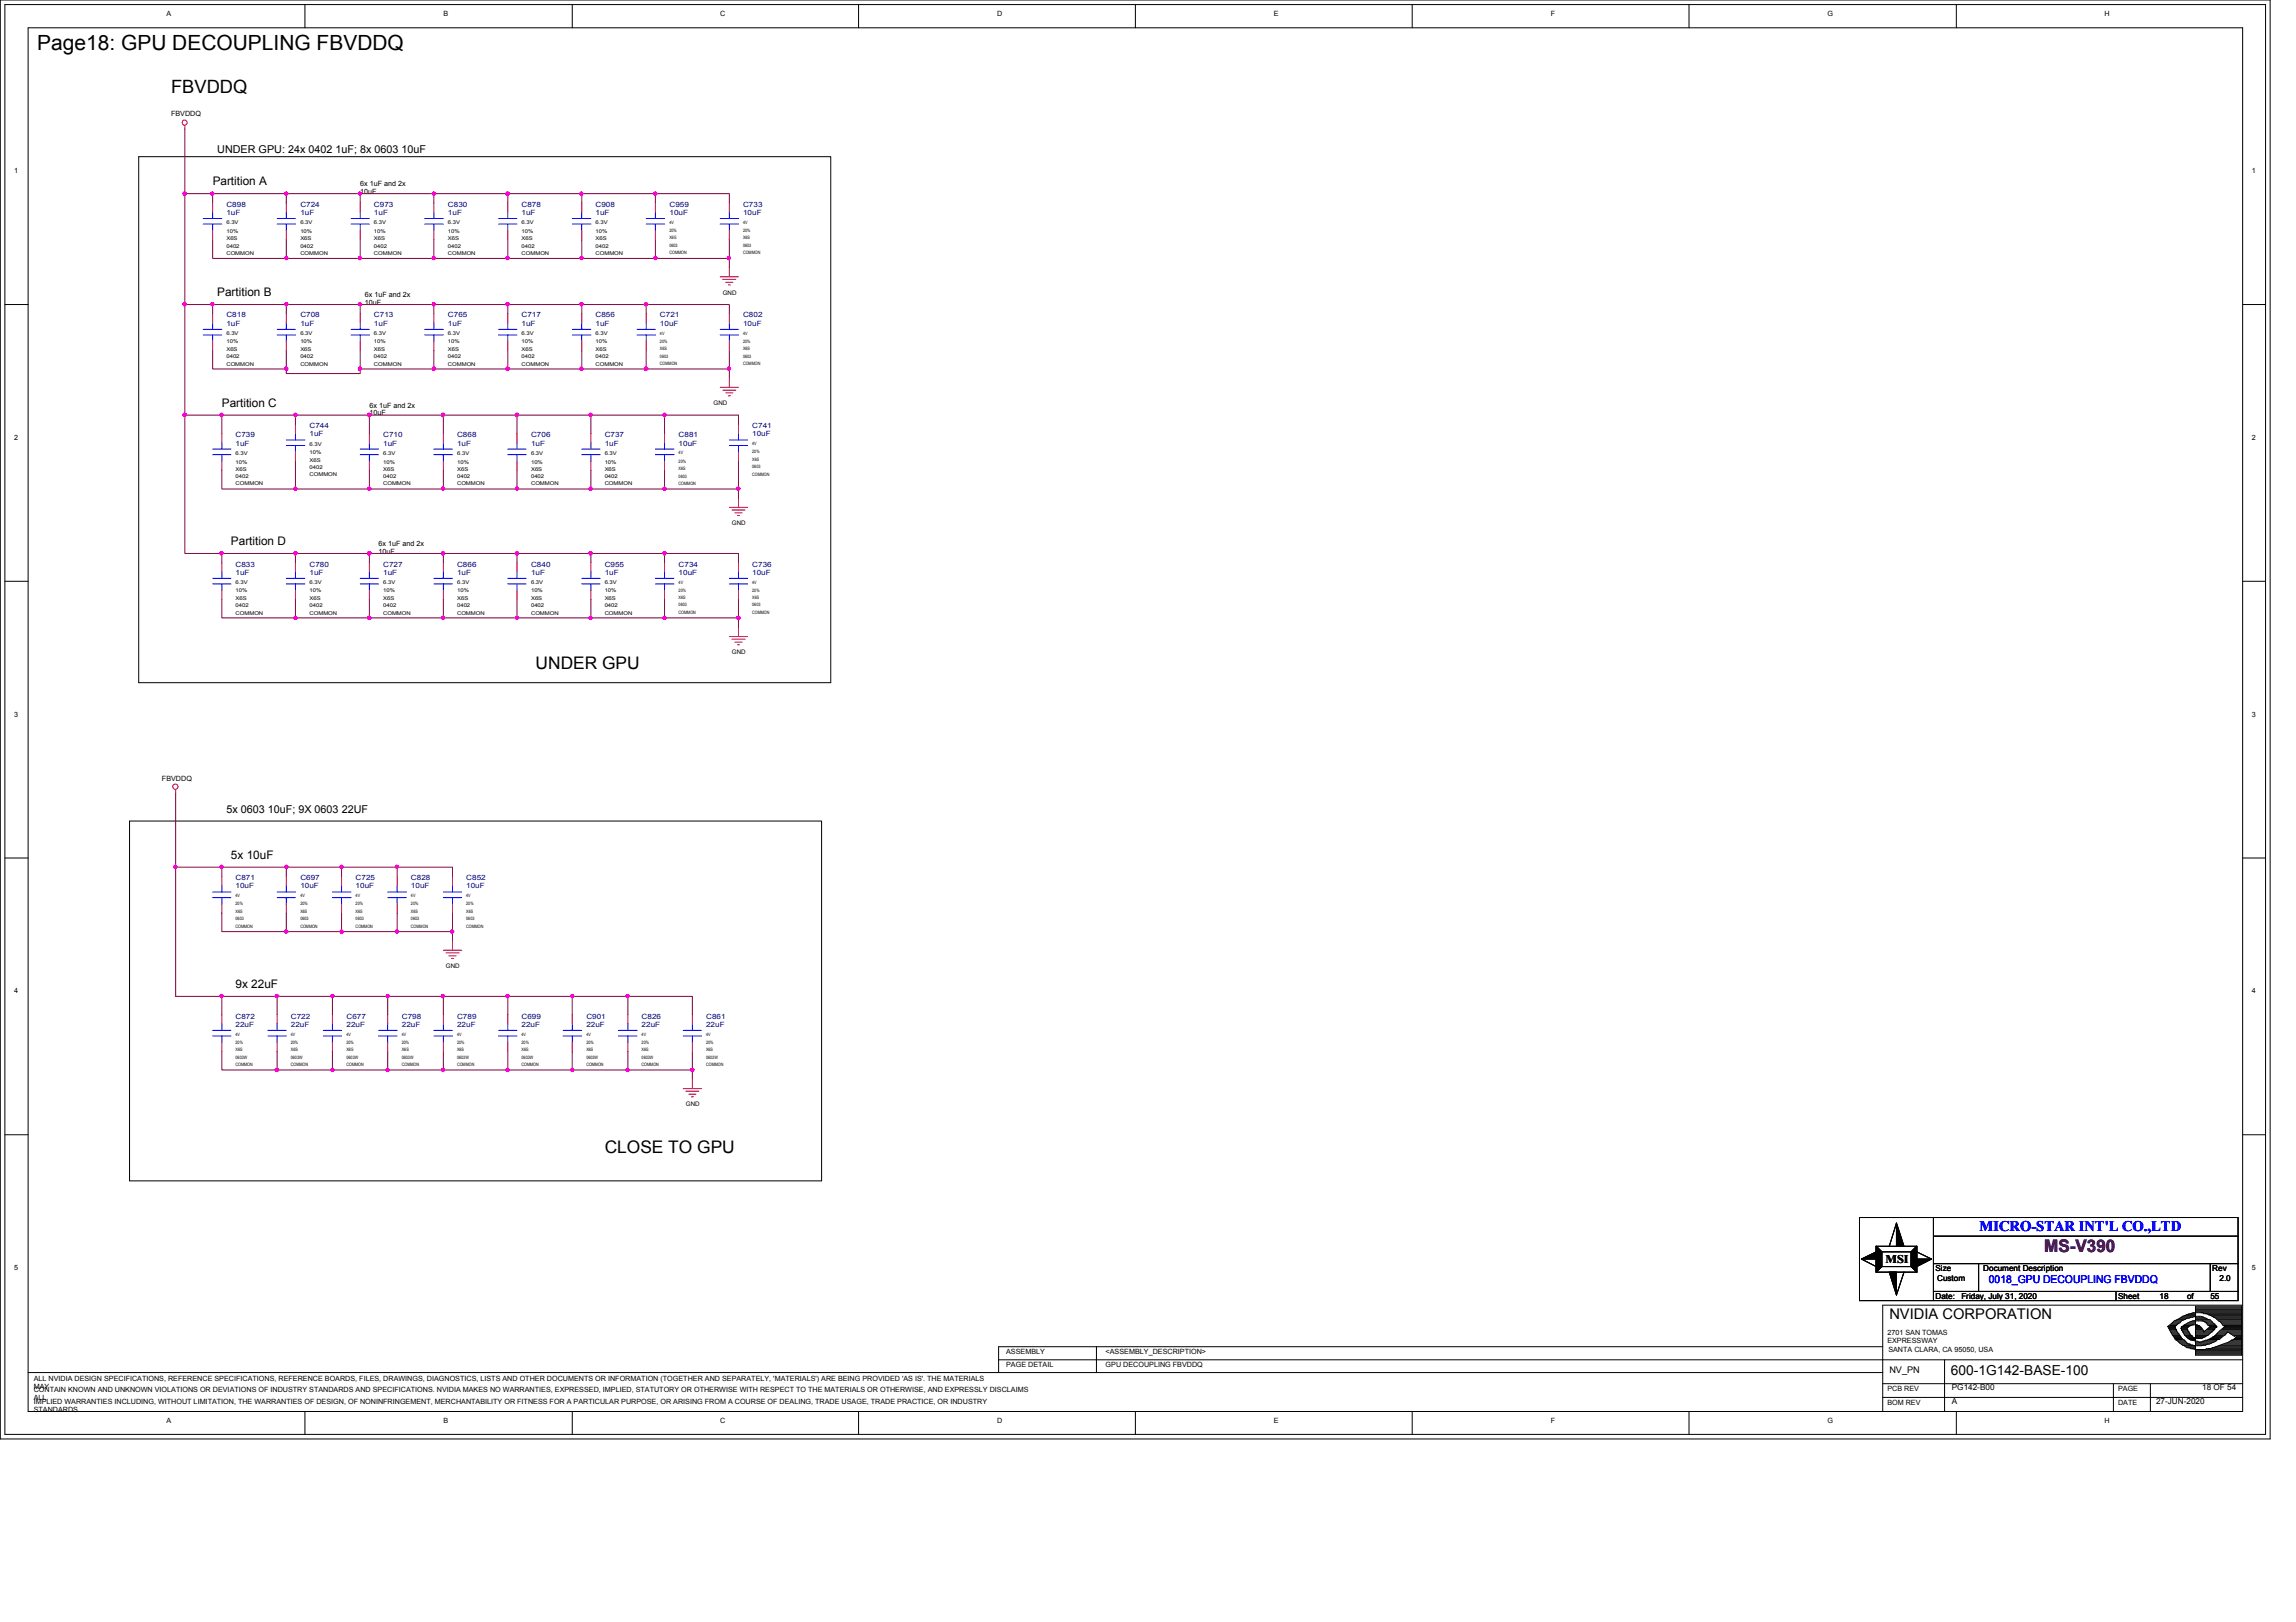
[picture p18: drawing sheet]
<svg xmlns="http://www.w3.org/2000/svg" width="297mm" height="210mm" viewBox="0 0 297 210" stroke-linecap="round" stroke-linejoin="round" font-family="sans-serif">
<defs><g id="words">
<text font-size="2.7" x="4.8" y="6.5">Page18: GPU DECOUPLING FBVDDQ</text>
<text font-size="2.4" x="22.1" y="12">FBVDDQ</text>
<g font-size="2.2">
<text x="69.3" y="86.6">UNDER GPU</text>
<text x="78.2" y="149.2">CLOSE TO GPU</text>
</g>
<text font-size="2.2" fill="#400080" x="264.5" y="162.1">MS-V390</text>
<text font-size="1.9" fill="#00f" x="256.1" y="159.3">MICRO-STAR INT'L CO.,LTD</text>
<text font-size="1.9" x="244.4" y="170.7">NVIDIA CORPORATION</text>
<text font-size="1.8" x="252.4" y="177.9">600-1G142-BASE-100</text>
<g font-size="1.5">
<text x="27.5" y="24">Partition A</text>
<text x="28.1" y="38.3">Partition B</text>
<text x="28.7" y="52.6">Partition C</text>
<text x="29.9" y="70.5">Partition D</text>
<text x="29.9" y="111.1">5x 10uF</text>
<text x="30.5" y="127.8">9x 22uF</text>
<text x="243.9" y="163.4">MSI</text>
</g>
<g font-size="1.4">
<text x="28.1" y="19.8">UNDER GPU: 24x 0402 1uF; 8x 0603 10uF</text>
<text x="29.3" y="105.2">5x 0603 10uF; 9X 0603 22UF</text>
</g>
<text font-size="1.4" fill="#00f" x="257.3" y="166.1">0018_GPU DECOUPLING FBVDDQ</text>
<text font-size="1.2" x="244.4" y="177.7">NV_PN</text>
<g font-size="1.1">
<text x="250.4" y="164.5">Size</text>
<text x="250.6" y="165.7">Custom</text>
<text x="256.6" y="164.5">Document Description</text>
<text x="286.2" y="164.5">Rev</text>
<text x="287.1" y="165.7">2.0</text>
<text x="250.4" y="168.1">Date:</text>
<text x="253.7" y="168.1">Friday, July 31, 2020</text>
<text x="274" y="168.1">Sheet</text>
<text x="279.4" y="168.1">18</text>
<text x="283" y="168.1">of</text>
<text x="286" y="168.1">55</text>
<text x="252.5" y="179.9">PG142-B00</text>
<text x="284.9" y="179.9">18 OF 54</text>
<text x="252.5" y="181.7">A</text>
<text x="278.9" y="181.7">27-JUN-2020</text>
</g>
<g font-size=".9">
<text x="21.5" y="2">A</text>
<text x="57.4" y="2">B</text>
<text x="93.2" y="2">C</text>
<text x="129" y="2">D</text>
<text x="164.8" y="2">E</text>
<text x="200.6" y="2">F</text>
<text x="236.4" y="2">G</text>
<text x="272.2" y="2">H</text>
<text x="22.1" y="15.1">FBVDDQ</text>
<text x="1.8" y="22.4">1</text>
<text x="291.3" y="22.4">1</text>
<text x="46.6" y="24.1">6x 1uF and 2x</text>
<text x="46.6" y="25.1">10uF</text>
<text x="47.2" y="38.4">6x 1uF and 2x</text>
<text x="47.2" y="39.4">10uF</text>
<text x="47.8" y="52.8">6x 1uF and 2x</text>
<text x="47.8" y="53.8">10uF</text>
<text x="1.8" y="56.9">2</text>
<text x="291.3" y="56.9">2</text>
<text x="49" y="70.7">6x 1uF and 2x</text>
<text x="49" y="71.7">10uF</text>
<text x="1.8" y="92.8">3</text>
<text x="291.3" y="92.8">3</text>
<text x="21" y="101">FBVDDQ</text>
<text x="1.8" y="128.6">4</text>
<text x="291.3" y="128.6">4</text>
<text x="1.8" y="164.4">5</text>
<text x="291.3" y="164.4">5</text>
<text x="244.2" y="172.8">2701 SAN TOMAS</text>
<text x="244.2" y="173.7">EXPRESSWAY</text>
<text x="4.4" y="178.7">ALL NVIDIA DESIGN SPECIFICATIONS, REFERENCE SPECIFICATIONS, REFERENCE BOARDS, FILES, DRAWINGS, DIAGNOSTICS, LISTS AND OTHER DOCUMENTS OR INFORMATION (TOGETHER AND SEPARATELY, 'MATERIALS') ARE BEING PROVIDED 'AS IS'. THE MATERIALS</text>
<text x="4.4" y="179.7">MAY</text>
<text x="130.2" y="177">PAGE DETAIL</text>
<text x="130.2" y="175.3">ASSEMBLY</text>
<text x="143" y="175.3">&lt;ASSEMBLY_DESCRIPTION&gt;</text>
<text x="143" y="177">GPU DECOUPLING FBVDDQ</text>
<text x="244.3" y="174.9">SANTA CLARA, CA 95050, USA</text>
<text x="4.4" y="180.2">CONTAIN KNOWN AND UNKNOWN VIOLATIONS OR DEVIATIONS OF INDUSTRY STANDARDS AND SPECIFICATIONS. NVIDIA MAKES NO WARRANTIES, EXPRESSED, IMPLIED, STATUTORY OR OTHERWISE WITH RESPECT TO THE MATERIALS OR OTHERWISE, AND EXPRESSLY DISCLAIMS</text>
<text x="4.4" y="181.1">ALL</text>
<text x="4.4" y="181.7">IMPLIED WARRANTIES INCLUDING, WITHOUT LIMITATION, THE WARRANTIES OF DESIGN, OF NONINFRINGEMENT, MERCHANTABILITY OR FITNESS FOR A PARTICULAR PURPOSE, OR ARISING FROM A COURSE OF DEALING, TRADE USAGE, TRADE PRACTICE, OR INDUSTRY</text>
<text x="4.4" y="182.7">STANDARDS.</text>
<text x="21.5" y="184.1">A</text>
<text x="57.4" y="184.1">B</text>
<text x="93.2" y="184.1">C</text>
<text x="129" y="184.1">D</text>
<text x="164.8" y="184.1">E</text>
<text x="200.6" y="184.1">F</text>
<text x="236.4" y="184.1">G</text>
<text x="244.2" y="181.8">BOM REV</text>
<text x="244.2" y="180">PCB REV</text>
<text x="272.2" y="184.1">H</text>
<text x="274" y="180">PAGE</text>
<text x="274" y="181.8">DATE</text>
</g>
<g font-size=".9" fill="#000080">
<text x="29.3" y="26.8">C898</text>
<text x="29.3" y="27.8">1uF</text>
<text x="38.9" y="26.8">C724</text>
<text x="38.9" y="27.8">1uF</text>
<text x="48.4" y="26.8">C973</text>
<text x="48.4" y="27.8">1uF</text>
<text x="58" y="26.8">C830</text>
<text x="58" y="27.8">1uF</text>
<text x="67.5" y="27.8">1uF</text>
<text x="67.5" y="26.8">C878</text>
<text x="77" y="26.8">C908</text>
<text x="77" y="27.8">1uF</text>
<text x="86.6" y="26.8">C959</text>
<text x="86.6" y="27.8">10uF</text>
<text x="96.1" y="26.8">C733</text>
<text x="96.1" y="27.8">10uF</text>
<text x="29.3" y="41.1">C818</text>
<text x="38.9" y="41.1">C708</text>
<text x="48.4" y="41.1">C713</text>
<text x="58" y="41.1">C765</text>
<text x="67.5" y="41.1">C717</text>
<text x="77" y="41.1">C856</text>
<text x="85.4" y="41.1">C721</text>
<text x="96.1" y="41.1">C802</text>
<text x="29.3" y="42.2">1uF</text>
<text x="38.9" y="42.2">1uF</text>
<text x="48.4" y="42.2">1uF</text>
<text x="58" y="42.2">1uF</text>
<text x="67.5" y="42.2">1uF</text>
<text x="77" y="42.2">1uF</text>
<text x="85.4" y="42.2">10uF</text>
<text x="96.1" y="42.2">10uF</text>
<text x="30.5" y="57.7">1uF</text>
<text x="30.5" y="56.6">C739</text>
<text x="40" y="55.4">C744</text>
<text x="40" y="56.5">1uF</text>
<text x="49.6" y="57.7">1uF</text>
<text x="49.6" y="56.6">C710</text>
<text x="59.1" y="57.7">1uF</text>
<text x="59.1" y="56.6">C868</text>
<text x="68.7" y="57.7">1uF</text>
<text x="68.7" y="56.6">C706</text>
<text x="78.2" y="57.7">1uF</text>
<text x="78.2" y="56.6">C737</text>
<text x="87.8" y="57.7">10uF</text>
<text x="87.8" y="56.6">C881</text>
<text x="97.3" y="56.5">10uF</text>
<text x="97.3" y="55.4">C741</text>
<text x="30.5" y="73.3">C833</text>
<text x="30.5" y="74.4">1uF</text>
<text x="40" y="73.3">C780</text>
<text x="40" y="74.4">1uF</text>
<text x="49.6" y="73.3">C727</text>
<text x="49.6" y="74.4">1uF</text>
<text x="59.1" y="73.3">C866</text>
<text x="59.1" y="74.4">1uF</text>
<text x="68.7" y="73.3">C840</text>
<text x="68.7" y="74.4">1uF</text>
<text x="78.2" y="73.3">C955</text>
<text x="78.2" y="74.4">1uF</text>
<text x="87.8" y="73.3">C734</text>
<text x="87.8" y="74.4">10uF</text>
<text x="97.3" y="73.3">C736</text>
<text x="97.3" y="74.4">10uF</text>
<text x="30.5" y="113.9">C871</text>
<text x="38.9" y="113.9">C697</text>
<text x="46" y="113.9">C725</text>
<text x="53.2" y="113.9">C828</text>
<text x="60.3" y="113.9">C852</text>
<text x="30.5" y="115">10uF</text>
<text x="38.9" y="115">10uF</text>
<text x="46" y="115">10uF</text>
<text x="53.2" y="115">10uF</text>
<text x="60.3" y="115">10uF</text>
<text x="30.5" y="131.8">C872</text>
<text x="37.6" y="131.8">C722</text>
<text x="44.8" y="131.8">C677</text>
<text x="52" y="131.8">C798</text>
<text x="59.1" y="131.8">C789</text>
<text x="67.5" y="131.8">C699</text>
<text x="75.9" y="131.8">C901</text>
<text x="83" y="131.8">C826</text>
<text x="91.4" y="131.8">C861</text>
<text x="30.5" y="132.9">22uF</text>
<text x="37.6" y="132.9">22uF</text>
<text x="44.8" y="132.9">22uF</text>
<text x="52" y="132.9">22uF</text>
<text x="59.1" y="132.9">22uF</text>
<text x="67.5" y="132.9">22uF</text>
<text x="75.9" y="132.9">22uF</text>
<text x="83" y="132.9">22uF</text>
<text x="91.4" y="132.9">22uF</text>
</g>
<g font-size=".8">
<text x="93.5" y="38.1">GND</text>
<text x="92.3" y="52.5">GND</text>
<text x="94.7" y="68">GND</text>
<text x="94.7" y="84.7">GND</text>
<text x="57.7" y="125.3">GND</text>
<text x="88.7" y="143.2">GND</text>
</g>
<g font-size=".7">
<text x="29.3" y="29">6.3V</text>
<text x="38.9" y="29">6.3V</text>
<text x="48.4" y="29">6.3V</text>
<text x="58" y="29">6.3V</text>
<text x="67.5" y="29">6.3V</text>
<text x="77" y="29">6.3V</text>
<text x="29.3" y="33">COMMON</text>
<text x="29.3" y="32">0402</text>
<text x="29.3" y="31.1">X6S</text>
<text x="29.3" y="30.1">10%</text>
<text x="38.9" y="30.1">10%</text>
<text x="38.9" y="31.1">X6S</text>
<text x="38.9" y="32">0402</text>
<text x="38.9" y="33">COMMON</text>
<text x="48.4" y="30.1">10%</text>
<text x="48.4" y="32">0402</text>
<text x="48.4" y="33">COMMON</text>
<text x="48.4" y="31.1">X6S</text>
<text x="58" y="31.1">X6S</text>
<text x="58" y="30.1">10%</text>
<text x="58" y="32">0402</text>
<text x="58" y="33">COMMON</text>
<text x="67.5" y="33">COMMON</text>
<text x="67.5" y="32">0402</text>
<text x="67.5" y="31.1">X6S</text>
<text x="67.5" y="30.1">10%</text>
<text x="77" y="33">COMMON</text>
<text x="77" y="32">0402</text>
<text x="77" y="30.1">10%</text>
<text x="77" y="31.1">X6S</text>
<text x="29.3" y="43.4">6.3V</text>
<text x="29.3" y="44.4">10%</text>
<text x="29.3" y="47.3">COMMON</text>
<text x="29.3" y="45.4">X6S</text>
<text x="29.3" y="46.4">0402</text>
<text x="38.9" y="44.4">10%</text>
<text x="38.9" y="46.4">0402</text>
<text x="38.9" y="45.4">X6S</text>
<text x="38.9" y="43.4">6.3V</text>
<text x="38.9" y="47.3">COMMON</text>
<text x="48.4" y="47.3">COMMON</text>
<text x="48.4" y="44.4">10%</text>
<text x="48.4" y="43.4">6.3V</text>
<text x="48.4" y="46.4">0402</text>
<text x="48.4" y="45.4">X6S</text>
<text x="58" y="44.4">10%</text>
<text x="58" y="43.4">6.3V</text>
<text x="58" y="46.4">0402</text>
<text x="58" y="45.4">X6S</text>
<text x="58" y="47.3">COMMON</text>
<text x="67.5" y="46.4">0402</text>
<text x="67.5" y="45.4">X6S</text>
<text x="67.5" y="44.4">10%</text>
<text x="67.5" y="43.4">6.3V</text>
<text x="67.5" y="47.3">COMMON</text>
<text x="77" y="45.4">X6S</text>
<text x="77" y="46.4">0402</text>
<text x="77" y="47.3">COMMON</text>
<text x="77" y="43.4">6.3V</text>
<text x="77" y="44.4">10%</text>
<text x="30.5" y="58.9">6.3V</text>
<text x="30.5" y="60">10%</text>
<text x="40" y="57.7">6.3V</text>
<text x="40" y="58.8">10%</text>
<text x="40" y="59.7">X6S</text>
<text x="49.6" y="60">10%</text>
<text x="49.6" y="58.9">6.3V</text>
<text x="59.1" y="58.9">6.3V</text>
<text x="59.1" y="60">10%</text>
<text x="68.7" y="60">10%</text>
<text x="68.7" y="58.9">6.3V</text>
<text x="78.2" y="60">10%</text>
<text x="78.2" y="58.9">6.3V</text>
<text x="30.5" y="61.9">0402</text>
<text x="30.5" y="60.9">X6S</text>
<text x="30.5" y="62.8">COMMON</text>
<text x="40" y="60.7">0402</text>
<text x="40" y="61.6">COMMON</text>
<text x="49.6" y="62.8">COMMON</text>
<text x="49.6" y="61.9">0402</text>
<text x="49.6" y="60.9">X6S</text>
<text x="59.1" y="62.8">COMMON</text>
<text x="59.1" y="60.9">X6S</text>
<text x="59.1" y="61.9">0402</text>
<text x="68.7" y="60.9">X6S</text>
<text x="68.7" y="62.8">COMMON</text>
<text x="68.7" y="61.9">0402</text>
<text x="78.2" y="60.9">X6S</text>
<text x="78.2" y="62.8">COMMON</text>
<text x="78.2" y="61.9">0402</text>
<text x="30.5" y="76.7">10%</text>
<text x="30.5" y="77.6">X6S</text>
<text x="30.5" y="75.6">6.3V</text>
<text x="40" y="76.7">10%</text>
<text x="40" y="75.6">6.3V</text>
<text x="40" y="77.6">X6S</text>
<text x="49.6" y="76.7">10%</text>
<text x="49.6" y="77.6">X6S</text>
<text x="49.6" y="75.6">6.3V</text>
<text x="59.1" y="75.6">6.3V</text>
<text x="59.1" y="76.7">10%</text>
<text x="59.1" y="77.6">X6S</text>
<text x="68.7" y="76.7">10%</text>
<text x="68.7" y="75.6">6.3V</text>
<text x="68.7" y="77.6">X6S</text>
<text x="78.2" y="76.7">10%</text>
<text x="78.2" y="75.6">6.3V</text>
<text x="78.2" y="77.6">X6S</text>
<text x="30.5" y="79.5">COMMON</text>
<text x="30.5" y="78.6">0402</text>
<text x="40" y="78.6">0402</text>
<text x="40" y="79.5">COMMON</text>
<text x="49.6" y="79.5">COMMON</text>
<text x="49.6" y="78.6">0402</text>
<text x="59.1" y="78.6">0402</text>
<text x="59.1" y="79.5">COMMON</text>
<text x="68.7" y="79.5">COMMON</text>
<text x="68.7" y="78.6">0402</text>
<text x="78.2" y="78.6">0402</text>
<text x="78.2" y="79.5">COMMON</text>
</g>
<g font-size=".6">
<text x="86.6" y="29">4V</text>
<text x="96.1" y="29">4V</text>
<text x="86.6" y="32.9">COMMON</text>
<text x="86.6" y="32">0603</text>
<text x="86.6" y="31">X6S</text>
<text x="86.6" y="30.1">20%</text>
<text x="96.1" y="32.9">COMMON</text>
<text x="96.1" y="30.1">20%</text>
<text x="96.1" y="32">0603</text>
<text x="96.1" y="31">X6S</text>
<text x="85.4" y="47.2">COMMON</text>
<text x="85.4" y="44.4">20%</text>
<text x="85.4" y="43.3">4V</text>
<text x="85.4" y="46.3">0603</text>
<text x="85.4" y="45.3">X6S</text>
<text x="96.1" y="44.4">20%</text>
<text x="96.1" y="43.3">4V</text>
<text x="96.1" y="47.2">COMMON</text>
<text x="96.1" y="46.3">0603</text>
<text x="96.1" y="45.3">X6S</text>
<text x="87.8" y="58.8">4V</text>
<text x="87.8" y="59.9">20%</text>
<text x="97.3" y="59.6">X6S</text>
<text x="97.3" y="58.7">20%</text>
<text x="97.3" y="57.6">4V</text>
<text x="87.8" y="62.7">COMMON</text>
<text x="87.8" y="60.8">X6S</text>
<text x="87.8" y="61.8">0603</text>
<text x="97.3" y="61.6">COMMON</text>
<text x="97.3" y="60.6">0603</text>
<text x="87.8" y="76.6">20%</text>
<text x="87.8" y="77.6">X6S</text>
<text x="87.8" y="75.5">4V</text>
<text x="97.3" y="77.6">X6S</text>
<text x="97.3" y="76.6">20%</text>
<text x="97.3" y="75.5">4V</text>
<text x="87.8" y="79.5">COMMON</text>
<text x="87.8" y="78.5">0603</text>
<text x="97.3" y="79.5">COMMON</text>
<text x="97.3" y="78.5">0603</text>
<text x="30.5" y="116.1">4V</text>
<text x="30.5" y="117.2">20%</text>
<text x="30.5" y="118.2">X6S</text>
<text x="30.5" y="119.1">0603</text>
<text x="38.9" y="116.1">4V</text>
<text x="38.9" y="117.2">20%</text>
<text x="38.9" y="118.2">X6S</text>
<text x="38.9" y="119.1">0603</text>
<text x="46" y="119.1">0603</text>
<text x="46" y="117.2">20%</text>
<text x="46" y="116.1">4V</text>
<text x="46" y="118.2">X6S</text>
<text x="53.2" y="119.1">0603</text>
<text x="53.2" y="118.2">X6S</text>
<text x="53.2" y="117.2">20%</text>
<text x="53.2" y="116.1">4V</text>
<text x="60.3" y="119.1">0603</text>
<text x="60.3" y="117.2">20%</text>
<text x="60.3" y="118.2">X6S</text>
<text x="60.3" y="116.1">4V</text>
<text x="30.5" y="120.1">COMMON</text>
<text x="38.9" y="120.1">COMMON</text>
<text x="46" y="120.1">COMMON</text>
<text x="53.2" y="120.1">COMMON</text>
<text x="60.3" y="120.1">COMMON</text>
<text x="30.5" y="134">4V</text>
<text x="30.5" y="136.1">X6S</text>
<text x="30.5" y="135.1">20%</text>
<text x="30.5" y="137">0603W</text>
<text x="30.5" y="138">COMMON</text>
<text x="37.6" y="135.1">20%</text>
<text x="37.6" y="136.1">X6S</text>
<text x="37.6" y="137">0603W</text>
<text x="37.6" y="138">COMMON</text>
<text x="37.6" y="134">4V</text>
<text x="44.8" y="138">COMMON</text>
<text x="44.8" y="134">4V</text>
<text x="44.8" y="135.1">20%</text>
<text x="44.8" y="137">0603W</text>
<text x="44.8" y="136.1">X6S</text>
<text x="52" y="135.1">20%</text>
<text x="52" y="137">0603W</text>
<text x="52" y="138">COMMON</text>
<text x="52" y="136.1">X6S</text>
<text x="52" y="134">4V</text>
<text x="59.1" y="136.1">X6S</text>
<text x="59.1" y="137">0603W</text>
<text x="59.1" y="138">COMMON</text>
<text x="59.1" y="134">4V</text>
<text x="59.1" y="135.1">20%</text>
<text x="67.5" y="135.1">20%</text>
<text x="67.5" y="134">4V</text>
<text x="67.5" y="137">0603W</text>
<text x="67.5" y="136.1">X6S</text>
<text x="67.5" y="138">COMMON</text>
<text x="75.9" y="136.1">X6S</text>
<text x="75.9" y="134">4V</text>
<text x="75.9" y="135.1">20%</text>
<text x="75.9" y="137">0603W</text>
<text x="75.9" y="138">COMMON</text>
<text x="83" y="138">COMMON</text>
<text x="83" y="135.1">20%</text>
<text x="83" y="134">4V</text>
<text x="83" y="137">0603W</text>
<text x="83" y="136.1">X6S</text>
<text x="91.4" y="135.1">20%</text>
<text x="91.4" y="136.1">X6S</text>
<text x="91.4" y="134">4V</text>
<text x="91.4" y="137">0603W</text>
<text x="91.4" y="138">COMMON</text>
</g>
</g></defs>
<g fill="none" stroke="#000" stroke-width=".13">
<path d="M0 0h293.7v186.2h-293.7zM.6 .6h292.5v185h-292.5zM3.6 3.6h286.5v179.1h-286.5zM39.4 .6v3M74 .6v3M111.1 .6v3M146.9 .6v3M182.7 .6v3M218.5 .6v3M253.1 .6v3M.6 39.4h3M17.9 20.3h89.6v68h-89.6z"/>
<path d="M290.1 39.4h3M.6 75.2h3M290.1 75.2h3M.6 111h3M16.8 106.3h89.5v46.5h-89.5zM290.1 111h3M.6 146.8h3M240.6 157.6h48.9v10.7h-48.9zM245.4 158.3l.9 3h-.9zM245.4 158.3l-1 3M250.1 160h39.4M250.1 157.6v10.7"/>
<path d="M290.1 146.8h3M3.6 177.6h240M129.2 176h160.9M141.8 174.3v3.3M240.8 162.9l1.9-.9v.9zM240.8 162.9l1.9 1M242.7 161.3h5.3v3.3h-5.3zM242.7 161.3l.7 .7v1.9l-.7 .7zM242.7 161.3l.7 .7M243.4 162h3.9v1.9h-3.9zM243.4 163.9l-.7 .7M243.6 174.3h-114.4v3.3"/>
<path d="M243.6 179.1h46.5M244.4 164.6h1v3zM246.3 164.6l-.9 3M247.3 163.9l.7 .7M248 161.3v3.3l-.7-.7v-1.9zM248 161.3l-.7 .7M248 162.9h1.9l-1.9 1zM248 162l1.9 .9M250.1 167.1h39.4M250.1 163.5h39.4M251.6 176v6.7M256 163.5v3.6"/>
<path d="M273.4 179.1v3.6M273.8 167.1v1.2M278.2 179.1v3.6M280.4 171.7h1M280.4 171.7l.3 .4M280.6 171.8h.8M280.6 171.9h.8M280.7 171.5h.8M280.7 172h.8M280.7 172.1h.8M280.7 172.1l.2 .4M280.8 171.4h.8"/>
<path d="M280.8 172.4h.8M280.8 172.2h.8M280.9 171.3h.9M280.9 172.5l.4 .6M280.9 172.5h.9M281 171.2h.9M281 171.2l-.6 .5M281 172.6h.9M281 172.8h.9M281.2 171.1h.9M281.2 172.8h.8M281.3 173.1l.1 .2 .9 .8 .3 .1"/>
<path d="M281.3 173h.8M281.3 173.1h.9M281.4 171.7v.1M281.4 171.8v.1M281.4 171.9l.1 .1M281.4 173.2h.9M281.5 171.5l-.1 .2M281.5 170.8h1M281.5 172v.1M281.5 172.1l.3 .4M281.5 173.3h.8M281.6 173.4h1"/>
<path d="M281.8 171.3l-.3 .2M281.8 170.7h.9M281.8 172.5l.1 .1M281.8 173.6h.9M281.9 172.6l.3 .6 .4 .2M281.9 173.7h1M282 170.6h.9M282.1 170.5h1.3M282.1 173.8h.8M282.2 170.9l-.4 .4M282.2 173.9h1.1M282.2 172.1h.9"/>
<path d="M282.2 172h.7M282.2 172.1l.1 .1M282.2 172v.1M282.2 171.9v.1M282.2 171.8l-.1 .1h.1M282.2 171.8h.9M282.2 171.9h.7M282.3 171.7h-.1v.1M282.3 174.1h1.3M282.3 172.4h.9M282.3 171.7h.9M282.5 170.3h1.5"/>
<path d="M282.5 172.5h.7M282.5 171.5h.9M282.6 174.2h1.4M282.6 172.8h.8M282.6 172.6h.7M282.6 172.8l.3 .3h1M282.6 174.2l.3 .2 1.1 .3M282.6 173.4l.3 .4M282.7 170.7l-.5 .2h-.8M282.7 170.2h1.3M282.7 172.8h.9M282.7 171.4h1.1"/>
<path d="M282.9 174.3h1.1M282.9 173h.8M282.9 170.6l-.2 .1M282.9 170.1h1.1M282.9 173.1l.2 .1h.9M282.9 170.1l-.6 .2-1 .6-.3 .3M282.9 173.8l.4 .1M282.9 171.3h1.1M283.1 174.4h.9M283.1 172.2h-.8l.3 .6M283.1 173.2l.3 .2 1.1 .3 .6-.1M283.1 172.2l.1 .2"/>
<path d="M283.2 171.7l-.3 .2 .2 .3M283.2 172.4l.1 .2M283.2 171.2h.8M283.3 172.6v.2h.3M283.3 173.9l.1 .2h.3a3 3 0 0 0 1.7 0M283.3 173.3h.7M283.4 170.5l-.5 .1M283.4 170h.6M283.4 170l-.5 .1M283.4 171.1h.6M283.6 174.5h.4M283.6 173.4h.4"/>
<path d="M283.6 172.8l.1 .2M283.7 173l.3 .2M284 171.7h.6M284 171.9h.9M284 172.2h1.1M284 172.4h2.2M284 174.7h6M284 170.3l-.6 .2M284 169.6h6M284 169.2h6M284 169.7h6M284 169.4h6"/>
<path d="M284 169.3h6M284 169.5h6M284 175.3h6M284 175.1h6M284 175h6M284 174.9h6M284 173.1h1.1M284 173h1.4M284 173.7h2.3M284 172.8h1.6M284 172.8h1.7M284 173.8h2.1"/>
<path d="M284 173.9h1.7M284 172.6h1.8M284 172.5h1.9M284 174.1h1.4M284 172.1h1M284 172h.9M284 171.8h.8M284 170.5h1.1M284 170.6h1.4M284 170.7h1.6M284 170.8h1.8M284 169h6v6.4h-6z"/>
<path d="M284 171.5h.4M284 174.7h1M284 170.3h.8l.3 .2M284.4 171.5l-.1-.1h-.6l-.5 .3M284.4 171.5h.1l.3 .3M284.8 169.9h5.2M284.8 171.8l.1 .2M284.9 170.9h1M284.9 172l.2 .2M285 169.9h-.4a1.7 1.7 0 0 0-1.2 .1M285 170.9h-.2a2.62 2.62 0 0 0-2.5 .8M285 170.9h.1"/>
<path d="M285 169.9l.1 .1h.4l.2 .1M285 169.9h.1M285 174.7h.1M285 170.9l.2 .2M285.1 173.1h-.1l-.1 .1h-.9M285.1 173.6h1.4M285.1 170.5l.4 .1 .1 .1M285.2 171.1h1M285.2 171.1l.3 .1 .1 .2 .3 .3M285.2 172.2h1.1M285.4 171.2h.9M285.4 170h4.6"/>
<path d="M285.4 173l-.3 .1M285.4 173h.1M285.5 173.4h1.3M285.5 172.1h.9M285.6 172.8l-.2 .2M285.6 171.3h.8M285.6 172h.9M285.6 170.7a1.19 1.19 0 0 1 .8 .6h.1v.1M285.7 172.8h-.1M285.7 171.9h.8M285.7 171.4h.8M285.7 173.3h1.3"/>
<path d="M285.7 170.1h4.3M285.7 174.5h4.3M285.7 173.3l-.6 .3M285.7 170.1l.2 .1M285.8 171.5h.9M285.8 171.8h.9M285.9 171.7h.9M285.9 173.2h1.2M285.9 170.2h4.1M285.9 171.7l-.8 .7v-.2M285.9 173.2l-.2 .1M285.9 171.7h.1"/>
<path d="M285.9 172.5l-.2 .3M285.9 163.5v3.6M285.9 170.2l.5 .3M286.1 173.8l-.7 .3M286.2 173.1h1.2M286.2 174.4h3.8M286.2 170.3h3.8M286.3 173h1.2M286.4 170.5h3.6M286.4 170.5l.9 .6M286.4 172.1l-.5 .4M286.5 171.9l-.1 .2"/>
<path d="M286.5 172.8h1.1M286.5 171.4l.2 .1M286.7 171.8l-.2 .1M286.7 172.8h1.2M286.7 174.3h3.3M286.7 170.6h3.3M286.7 174.3l-.8 .2-.9 .2M286.7 171.5l.1 .2M286.8 171.7v.1h-.1M286.8 172.6h1.2M286.8 170.7h3.2M286.8 172.6l-.9 .6"/>
<path d="M286.9 172.5h1.2M287 170.8h3M287 174.2h3M287.1 170.9h2.9M287.1 172.4h2.9M287.3 171.1h2.7M287.3 171.1l.3 .4 .3 .2M287.3 172.2h2.7M287.4 173.1l-.3 .2h-.2l-.2 .3-.6 .2M287.4 174.1h2.6M287.4 171.2h2.6M287.4 172.1h2.6"/>
<path d="M287.5 171.3h2.5M287.5 172h2.5M287.6 171.4h2.4M287.6 171.9h2.4M287.7 171.5h2.3M287.7 171.8h2.3M287.7 173.9h2.3M287.9 172.8l-.5 .3M287.9 171.7l-1.1 .9M287.9 171.7h2.1M288.1 173.8h1.9M288.2 172.4l-.3 .4"/>
<path d="M288.2 172.4l.2 .1M288.2 172.4h.1M288.3 173.7h1.7M288.4 172.5h1.6M288.4 172.5l.9 .6M288.6 172.6h1.4M288.6 173.6h1.4M288.7 173.4h1.3M288.7 173.4l-.4 .3-1.6 .6M288.8 172.8h1.2M288.9 173.3h1.1M289 173.2h1"/>
<path d="M289 172.8h1M289.3 173.1l-.6 .3M289.3 173h.7M289.3 173.1h.7M290.1 168.9h-46.5v13.8M39.4 182.7v2.9M74 182.7v2.9M111.1 182.7v2.9M146.9 182.7v2.9M182.7 182.7v2.9M218.5 182.7v2.9M243.6 180.8h46.5"/>
<path d="M253.1 182.7v2.9"/>
</g>
<g fill="none" stroke="#f00" stroke-width=".13">
<path d="M23.9 16.3v.4M27.5 26.2v1.3M27.5 29.8v1.2M37 26.2v1.3M37 29.8v1.2M46.6 26.2v1.3M46.6 29.8v1.2M56.1 26.2v1.3M56.1 29.8v1.2M65.7 26.2v1.3M65.7 29.8v1.2M75.3 26.2v1.3"/>
<path d="M75.3 29.8v1.2M84.8 26.2v1.3M84.8 29.8v1.2M93.2 35.8h2.3M93.5 36.2h1.7M93.9 36.5h.9M94.2 36.9h.3M94.4 34.6v1.2M94.4 26.2v1.3M94.4 29.8v1.2M27.5 40.6v1.2M27.5 44.2v1.2"/>
<path d="M28.7 56.1v1.2M28.7 59.7v1.2M37 40.6v1.2M37 44.2v1.2M38.2 54.9v1.2M38.2 58.5v1.2M46.6 40.6v1.2M46.6 44.2v1.2M47.8 56.1v1.2M47.8 59.7v1.2M56.1 40.6v1.2M56.1 44.2v1.2"/>
<path d="M57.4 56.1v1.2M57.4 59.7v1.2M65.7 40.6v1.2M65.7 44.2v1.2M66.9 56.1v1.2M66.9 59.7v1.2M75.3 40.6v1.2M75.3 44.2v1.2M76.4 56.1v1.2M76.4 59.7v1.2M83.6 40.6v1.2M83.6 44.2v1.2"/>
<path d="M86 56.1v1.2M86 59.7v1.2M93.2 50.1h2.3M93.5 50.5h1.7M93.9 50.8h.9M94.2 51.2h.3M94.4 48.9v1.2M94.4 40.6v1.2M94.4 44.2v1.2M95.5 54.9v1.2M95.5 58.5v1.2M28.7 72.8v1.2"/>
<path d="M28.7 76.4v1.2M38.2 72.8v1.2M38.2 76.4v1.2M47.8 72.8v1.2M47.8 76.4v1.2M57.4 72.8v1.2M57.4 76.4v1.2M66.9 72.8v1.2M66.9 76.4v1.2M76.4 72.8v1.2M76.4 76.4v1.2M86 72.8v1.2"/>
<path d="M86 76.4v1.2M94.4 65.7h2.3M94.7 66h1.7M95.1 66.4h.9M95.4 66.7h.3M95.5 64.5v1.2M95.5 72.8v1.2M95.5 76.4v1.2M94.4 82.4h2.3M94.7 82.7h1.7M95.1 83.1h.9M95.4 83.4h.3"/>
<path d="M95.5 81.2v1.2M22.7 102.2v.5M28.7 113.4v1.2M28.7 117v1.2M37 113.4v1.2M37 117v1.2M44.2 113.4v1.2M44.2 117v1.2M51.4 113.4v1.2M51.4 117v1.2M58.5 113.4v1.2M58.5 117v1.2"/>
<path d="M28.7 131.3v1.2M28.7 134.9v1.2M35.9 131.3v1.2M35.9 134.9v1.2M43 131.3v1.2M43 134.9v1.2M50.2 131.3v1.2M50.2 134.9v1.2M57.4 123h2.3M57.4 131.3v1.2M57.4 134.9v1.2M57.7 123.3h1.7"/>
<path d="M58.1 123.7h.9M58.4 124h.3M58.5 121.7v1.3M65.7 131.3v1.2M65.7 134.9v1.2M74 131.3v1.2M74 134.9v1.2M81.2 131.3v1.2M81.2 134.9v1.2M89.6 139.7v1.2M89.6 131.3v1.2M89.6 134.9v1.2"/>
<path d="M88.4 140.9h2.4M88.7 141.2h1.7M89.1 141.6h.9M89.4 141.9h.3"/>
<circle cx="23.9" cy="15.9" r=".33"/>
<circle cx="22.7" cy="101.8" r=".34"/>
</g>
<g fill="#000">
<path d="M245.4 158.3l.9 3h-.9zM240.8 162.9l1.9-.9v.9zM244.4 164.6h1v3zM248 162.9h1.9l-1.9 1z"/>
<path d="M242.7 161.3l.7 .7v1.9l-.7 .7z" fill-rule="evenodd"/>
<path d="M242.7 161.3l.7 .7v1.9l-.7 .7z" fill-rule="evenodd"/>
<path d="M242.7 161.3l.7 .7v1.9l-.7 .7z" fill-rule="evenodd"/>
<path d="M248 161.3v3.3l-.7-.7v-1.9z" fill-rule="evenodd"/>
<path d="M248 161.3v3.3l-.7-.7v-1.9z" fill-rule="evenodd"/>
<path d="M248 161.3v3.3l-.7-.7v-1.9z" fill-rule="evenodd"/>
</g>
<g fill="none" stroke="#00f" stroke-width=".13">
<path d="M26.3 28.3h2.4M26.3 29h2.4M27.5 29v.8M27.5 27.5v.8M35.9 28.3h2.3M35.9 29h2.3M37 29v.8M37 27.5v.8M45.4 28.3h2.4M45.4 29h2.4M46.6 29v.8M46.6 27.5v.8"/>
<path d="M54.9 28.3h2.5M54.9 29h2.5M56.1 29v.8M56.1 27.5v.8M64.5 28.3h2.4M64.5 29h2.4M65.7 29v.8M65.7 27.5v.8M74 28.3h2.4M74 29h2.4M75.3 29v.8M75.3 27.5v.8"/>
<path d="M83.6 28.3h2.4M83.6 29h2.4M84.8 29v.8M84.8 27.5v.8M93.2 28.3h2.3M93.2 29h2.3M94.4 29v.8M94.4 27.5v.8M26.3 42.6h2.4M26.3 43.3h2.4M27.5 58.1h2.4M27.5 58.8h2.4"/>
<path d="M27.5 43.3v.9M27.5 41.8v.8M28.7 58.8v.9M28.7 57.3v.8M35.9 42.6h2.3M35.9 43.3h2.3M37 43.3v.9M37 41.8v.8M37 56.9h2.4M37 57.7h2.4M38.2 57.7v.8M38.2 56.1v.8"/>
<path d="M45.4 42.6h2.4M45.4 43.3h2.4M46.6 43.3v.9M46.6 41.8v.8M46.6 58.1h2.4M46.6 58.8h2.4M47.8 58.8v.9M47.8 57.3v.8M54.9 42.6h2.5M54.9 43.3h2.5M56.1 43.3v.9M56.1 41.8v.8"/>
<path d="M56.1 58.1h2.4M56.1 58.8h2.4M57.4 58.8v.9M57.4 57.3v.8M64.5 42.6h2.4M64.5 43.3h2.4M65.7 43.3v.9M65.7 41.8v.8M65.7 58.1h2.4M65.7 58.8h2.4M66.9 58.8v.9M66.9 57.3v.8"/>
<path d="M74 42.6h2.4M74 43.3h2.4M75.3 58.1h2.3M75.3 58.8h2.3M75.3 43.3v.9M75.3 41.8v.8M76.4 58.8v.9M76.4 57.3v.8M82.4 42.6h2.4M82.4 43.3h2.4M83.6 43.3v.9M83.6 41.8v.8"/>
<path d="M84.8 58.1h2.4M84.8 58.8h2.4M86 58.8v.9M86 57.3v.8M93.2 42.6h2.3M93.2 43.3h2.3M94.4 43.3v.9M94.4 41.8v.8M94.4 56.9h2.3M94.4 57.7h2.3M95.5 57.7v.8M95.5 56.1v.8"/>
<path d="M27.5 74.8h2.4M27.5 75.6h2.4M28.7 75.6v.8M28.7 74v.8M37 74.8h2.4M37 75.6h2.4M38.2 75.6v.8M38.2 74v.8M46.6 74.8h2.4M46.6 75.6h2.4M47.8 75.6v.8M47.8 74v.8"/>
<path d="M56.1 74.8h2.4M56.1 75.6h2.4M57.4 75.6v.8M57.4 74v.8M65.7 74.8h2.4M65.7 75.6h2.4M66.9 75.6v.8M66.9 74v.8M75.3 74.8h2.3M75.3 75.6h2.3M76.4 75.6v.8M76.4 74v.8"/>
<path d="M84.8 74.8h2.4M84.8 75.6h2.4M86 75.6v.8M86 74v.8M94.4 74.8h2.3M94.4 75.6h2.3M95.5 75.6v.8M95.5 74v.8M27.5 115.4h2.4M27.5 116.2h2.4M28.7 116.2v.8M28.7 114.6v.8"/>
<path d="M35.9 115.4h2.3M35.9 116.2h2.3M37 116.2v.8M37 114.6v.8M43 115.4h2.4M43 116.2h2.4M44.2 116.2v.8M44.2 114.6v.8M50.2 115.4h2.4M50.2 116.2h2.4M51.4 116.2v.8M51.4 114.6v.8"/>
<path d="M57.4 115.4h2.3M57.4 116.2h2.3M58.5 116.2v.8M58.5 114.6v.8M27.5 133.3h2.4M27.5 134.1h2.4M28.7 134.1v.8M28.7 132.5v.8M34.7 133.3h2.3M34.7 134.1h2.3M35.9 134.1v.8M35.9 132.5v.8"/>
<path d="M41.8 133.3h2.4M41.8 134.1h2.4M43 134.1v.8M43 132.5v.8M49 133.3h2.4M49 134.1h2.4M50.2 134.1v.8M50.2 132.5v.8M56.1 133.3h2.4M56.1 134.1h2.4M57.4 134.1v.8M57.4 132.5v.8"/>
<path d="M64.5 133.3h2.4M64.5 134.1h2.4M65.7 134.1v.8M65.7 132.5v.8M72.8 133.3h2.5M72.8 134.1h2.5M74 134.1v.8M74 132.5v.8M80 133.3h2.4M80 134.1h2.4M81.2 134.1v.8M81.2 132.5v.8"/>
<path d="M88.4 133.3h2.4M88.4 134.1h2.4M89.6 134.1v.8M89.6 132.5v.8"/>
</g>
<path d="M22.7 102.7v26.2" fill="none" stroke="#800040" stroke-width=".13"/>
<path d="M22.5 112h.3l.1 .2-.1 .1-.1 .1-.2-.1z" fill-rule="evenodd" fill="#f0f"/>
<path d="M22.5 112h.3l.1 .2-.1 .1-.1 .1-.2-.1z" fill="none" stroke="#f0f" stroke-width=".13"/>
<path d="M22.7 128.9h6v2.4" fill="none" stroke="#800040" stroke-width=".13"/>
<path d="M28.5 128.7h.3l.1 .2-.1 .1-.1 .1-.2-.1z" fill-rule="evenodd" fill="#f0f"/>
<path d="M28.5 128.7h.3l.1 .2-.1 .1-.1 .1-.2-.1z" fill="none" stroke="#f0f" stroke-width=".13"/>
<path d="M23.9 39.4v32.2h4.8v1.2" fill="none" stroke="#800040" stroke-width=".13"/>
<path d="M23.7 53.5h.3l.1 .2-.1 .2h-.1h-.2z" fill-rule="evenodd" fill="#f0f"/>
<path d="M23.7 53.5h.3l.1 .2-.1 .2h-.1h-.2z" fill="none" stroke="#f0f" stroke-width=".13"/>
<path d="M23.7 39.2h.3l.1 .2-.1 .1-.1 .1-.2-.1z" fill-rule="evenodd" fill="#f0f"/>
<path d="M23.7 39.2h.3l.1 .2-.1 .1-.1 .1-.2-.1z" fill="none" stroke="#f0f" stroke-width=".13"/>
<path d="M23.9 16.7v22.7" fill="none" stroke="#800040" stroke-width=".13"/>
<path d="M23.7 24.9h.3l.1 .2-.1 .1-.1 .1-.2-.1z" fill-rule="evenodd" fill="#f0f"/>
<path d="M23.7 24.9h.3l.1 .2-.1 .1-.1 .1-.2-.1z" fill="none" stroke="#f0f" stroke-width=".13"/>
<path d="M23.9 39.4h3.6v1.2M23.9 25.1h3.6v1.1M23.9 53.7h4.8v2.4M22.7 112.2h6v1.2M28.7 112.2h8.3v1.2M28.7 128.9h7.2v2.4" fill="none" stroke="#800040" stroke-width=".13"/>
<path d="M36.9 112h.3v.2v.1l-.2 .1-.1-.1z" fill-rule="evenodd" fill="#f0f"/>
<path d="M36.9 112h.3v.2v.1l-.2 .1-.1-.1z" fill="none" stroke="#f0f" stroke-width=".13"/>
<path d="M28.5 112h.3l.1 .2-.1 .1-.1 .1-.2-.1z" fill-rule="evenodd" fill="#f0f"/>
<path d="M28.5 112h.3l.1 .2-.1 .1-.1 .1-.2-.1z" fill="none" stroke="#f0f" stroke-width=".13"/>
<path d="M27.5 39.4h9.5v1.2" fill="none" stroke="#800040" stroke-width=".13"/>
<path d="M36.9 39.2h.3v.2v.1l-.2 .1-.1-.1z" fill-rule="evenodd" fill="#f0f"/>
<path d="M36.9 39.2h.3v.2v.1l-.2 .1-.1-.1z" fill="none" stroke="#f0f" stroke-width=".13"/>
<path d="M27.3 39.2h.3l.1 .2-.1 .1-.1 .1-.2-.1z" fill-rule="evenodd" fill="#f0f"/>
<path d="M27.3 39.2h.3l.1 .2-.1 .1-.1 .1-.2-.1z" fill="none" stroke="#f0f" stroke-width=".13"/>
<path d="M27.5 25.1h9.5v1.1" fill="none" stroke="#800040" stroke-width=".13"/>
<path d="M36.9 24.9h.3v.2v.1l-.2 .1-.1-.1z" fill-rule="evenodd" fill="#f0f"/>
<path d="M36.9 24.9h.3v.2v.1l-.2 .1-.1-.1z" fill="none" stroke="#f0f" stroke-width=".13"/>
<path d="M27.3 24.9h.3l.1 .2-.1 .1-.1 .1-.2-.1z" fill-rule="evenodd" fill="#f0f"/>
<path d="M27.3 24.9h.3l.1 .2-.1 .1-.1 .1-.2-.1z" fill="none" stroke="#f0f" stroke-width=".13"/>
<path d="M28.7 71.6h9.5v1.2" fill="none" stroke="#800040" stroke-width=".13"/>
<path d="M38.1 71.4h.3v.2v.2h-.2h-.1z" fill-rule="evenodd" fill="#f0f"/>
<path d="M38.1 71.4h.3v.2v.2h-.2h-.1z" fill="none" stroke="#f0f" stroke-width=".13"/>
<path d="M28.5 71.4h.3l.1 .2-.1 .2h-.1h-.2z" fill-rule="evenodd" fill="#f0f"/>
<path d="M28.5 71.4h.3l.1 .2-.1 .2h-.1h-.2z" fill="none" stroke="#f0f" stroke-width=".13"/>
<path d="M28.7 53.7h9.5v1.2" fill="none" stroke="#800040" stroke-width=".13"/>
<path d="M38.1 53.5h.3v.2v.2h-.2h-.1z" fill-rule="evenodd" fill="#f0f"/>
<path d="M38.1 53.5h.3v.2v.2h-.2h-.1z" fill="none" stroke="#f0f" stroke-width=".13"/>
<path d="M28.5 53.5h.3l.1 .2-.1 .2h-.1h-.2z" fill-rule="evenodd" fill="#f0f"/>
<path d="M28.5 53.5h.3l.1 .2-.1 .2h-.1h-.2z" fill="none" stroke="#f0f" stroke-width=".13"/>
<path d="M35.9 128.9h7.1v2.4" fill="none" stroke="#800040" stroke-width=".13"/>
<path d="M42.9 128.7h.2l.1 .2-.1 .1-.1 .1-.1-.1z" fill-rule="evenodd" fill="#f0f"/>
<path d="M42.9 128.7h.2l.1 .2-.1 .1-.1 .1-.1-.1z" fill="none" stroke="#f0f" stroke-width=".13"/>
<path d="M35.7 128.7h.3l.1 .2-.1 .1-.2 .1-.1-.1z" fill-rule="evenodd" fill="#f0f"/>
<path d="M35.7 128.7h.3l.1 .2-.1 .1-.2 .1-.1-.1z" fill="none" stroke="#f0f" stroke-width=".13"/>
<path d="M37 112.2h7.2v1.2" fill="none" stroke="#800040" stroke-width=".13"/>
<path d="M44 112h.3l.1 .2-.1 .1-.1 .1-.2-.1z" fill-rule="evenodd" fill="#f0f"/>
<path d="M44 112h.3l.1 .2-.1 .1-.1 .1-.2-.1z" fill="none" stroke="#f0f" stroke-width=".13"/>
<path d="M37 39.4h9.6v1.2M37 25.1h9.6v1.1M38.2 53.7h9.6v2.4M38.2 71.6h9.6v1.2M50.2 128.9v2.4" fill="none" stroke="#800040" stroke-width=".13"/>
<path d="M50 128.7h.3l.1 .2-.1 .1-.1 .1-.2-.1z" fill-rule="evenodd" fill="#f0f"/>
<path d="M50 128.7h.3l.1 .2-.1 .1-.1 .1-.2-.1z" fill="none" stroke="#f0f" stroke-width=".13"/>
<path d="M46.6 39.4h9.5v1.2M44.2 112.2h7.2v1.2M43 128.9h7.2" fill="none" stroke="#800040" stroke-width=".13"/>
<path d="M56 39.2h.3v.2v.1l-.2 .1-.1-.1z" fill-rule="evenodd" fill="#f0f"/>
<path d="M56 39.2h.3v.2v.1l-.2 .1-.1-.1z" fill="none" stroke="#f0f" stroke-width=".13"/>
<path d="M46.4 39.2h.3l.1 .2-.1 .1-.1 .1-.2-.1z" fill-rule="evenodd" fill="#f0f"/>
<path d="M46.4 39.2h.3l.1 .2-.1 .1-.1 .1-.2-.1z" fill="none" stroke="#f0f" stroke-width=".13"/>
<path d="M46.6 25.1h9.5v1.1" fill="none" stroke="#800040" stroke-width=".13"/>
<path d="M56 24.9h.3v.2v.1l-.2 .1-.1-.1z" fill-rule="evenodd" fill="#f0f"/>
<path d="M56 24.9h.3v.2v.1l-.2 .1-.1-.1z" fill="none" stroke="#f0f" stroke-width=".13"/>
<path d="M46.4 24.9h.3l.1 .2-.1 .1-.1 .1-.2-.1z" fill-rule="evenodd" fill="#f0f"/>
<path d="M46.4 24.9h.3l.1 .2-.1 .1-.1 .1-.2-.1z" fill="none" stroke="#f0f" stroke-width=".13"/>
<path d="M50.2 128.9h7.2v2.4" fill="none" stroke="#800040" stroke-width=".13"/>
<path d="M57.2 128.7h.3v.2v.1l-.2 .1-.1-.1z" fill-rule="evenodd" fill="#f0f"/>
<path d="M57.2 128.7h.3v.2v.1l-.2 .1-.1-.1z" fill="none" stroke="#f0f" stroke-width=".13"/>
<path d="M47.8 71.6h9.6v1.2" fill="none" stroke="#800040" stroke-width=".13"/>
<path d="M57.2 71.4h.3v.2v.2h-.2h-.1z" fill-rule="evenodd" fill="#f0f"/>
<path d="M57.2 71.4h.3v.2v.2h-.2h-.1z" fill="none" stroke="#f0f" stroke-width=".13"/>
<path d="M47.6 71.4h.3l.1 .2-.1 .2h-.2h-.1z" fill-rule="evenodd" fill="#f0f"/>
<path d="M47.6 71.4h.3l.1 .2-.1 .2h-.2h-.1z" fill="none" stroke="#f0f" stroke-width=".13"/>
<path d="M47.8 53.7h9.6v2.4" fill="none" stroke="#800040" stroke-width=".13"/>
<path d="M57.2 53.5h.3v.2v.2h-.2h-.1z" fill-rule="evenodd" fill="#f0f"/>
<path d="M57.2 53.5h.3v.2v.2h-.2h-.1z" fill="none" stroke="#f0f" stroke-width=".13"/>
<path d="M47.6 53.5h.3l.1 .2-.1 .2h-.2h-.1z" fill-rule="evenodd" fill="#f0f"/>
<path d="M47.6 53.5h.3l.1 .2-.1 .2h-.2h-.1z" fill="none" stroke="#f0f" stroke-width=".13"/>
<path d="M51.4 112.2h7.1v1.2" fill="none" stroke="#800040" stroke-width=".13"/>
<path d="M51.2 112h.3l.1 .2-.1 .1-.2 .1-.1-.1z" fill-rule="evenodd" fill="#f0f"/>
<path d="M51.2 112h.3l.1 .2-.1 .1-.2 .1-.1-.1z" fill="none" stroke="#f0f" stroke-width=".13"/>
<path d="M56.1 39.4h9.6v1.2M56.1 25.1h9.6v1.1M57.4 53.7h9.5v2.4M57.4 71.6h9.5v1.2M57.4 128.9h8.3v2.4M65.7 128.9h8.3v2.4" fill="none" stroke="#800040" stroke-width=".13"/>
<path d="M73.9 128.7h.3v.2v.1l-.2 .1-.1-.1z" fill-rule="evenodd" fill="#f0f"/>
<path d="M73.9 128.7h.3v.2v.1l-.2 .1-.1-.1z" fill="none" stroke="#f0f" stroke-width=".13"/>
<path d="M65.5 128.7h.3l.1 .2-.1 .1-.1 .1-.2-.1z" fill-rule="evenodd" fill="#f0f"/>
<path d="M65.5 128.7h.3l.1 .2-.1 .1-.1 .1-.2-.1z" fill="none" stroke="#f0f" stroke-width=".13"/>
<path d="M65.7 39.4h9.6v1.2" fill="none" stroke="#800040" stroke-width=".13"/>
<path d="M75.1 39.2h.3v.2v.1l-.2 .1-.1-.1z" fill-rule="evenodd" fill="#f0f"/>
<path d="M75.1 39.2h.3v.2v.1l-.2 .1-.1-.1z" fill="none" stroke="#f0f" stroke-width=".13"/>
<path d="M65.5 39.2h.3l.1 .2-.1 .1-.1 .1-.2-.1z" fill-rule="evenodd" fill="#f0f"/>
<path d="M65.5 39.2h.3l.1 .2-.1 .1-.1 .1-.2-.1z" fill="none" stroke="#f0f" stroke-width=".13"/>
<path d="M65.7 25.1h9.6v1.1" fill="none" stroke="#800040" stroke-width=".13"/>
<path d="M75.1 24.9h.3v.2v.1l-.2 .1-.1-.1z" fill-rule="evenodd" fill="#f0f"/>
<path d="M75.1 24.9h.3v.2v.1l-.2 .1-.1-.1z" fill="none" stroke="#f0f" stroke-width=".13"/>
<path d="M65.5 24.9h.3l.1 .2-.1 .1-.1 .1-.2-.1z" fill-rule="evenodd" fill="#f0f"/>
<path d="M65.5 24.9h.3l.1 .2-.1 .1-.1 .1-.2-.1z" fill="none" stroke="#f0f" stroke-width=".13"/>
<path d="M66.9 71.6h9.5v1.2" fill="none" stroke="#800040" stroke-width=".13"/>
<path d="M76.3 71.4h.2l.1 .2-.1 .2h-.1h-.1z" fill-rule="evenodd" fill="#f0f"/>
<path d="M76.3 71.4h.2l.1 .2-.1 .2h-.1h-.1z" fill="none" stroke="#f0f" stroke-width=".13"/>
<path d="M66.7 71.4h.3l.1 .2-.1 .2h-.1h-.2z" fill-rule="evenodd" fill="#f0f"/>
<path d="M66.7 71.4h.3l.1 .2-.1 .2h-.1h-.2z" fill="none" stroke="#f0f" stroke-width=".13"/>
<path d="M66.9 53.7h9.5v2.4" fill="none" stroke="#800040" stroke-width=".13"/>
<path d="M76.3 53.5h.2l.1 .2-.1 .2h-.1h-.1z" fill-rule="evenodd" fill="#f0f"/>
<path d="M76.3 53.5h.2l.1 .2-.1 .2h-.1h-.1z" fill="none" stroke="#f0f" stroke-width=".13"/>
<path d="M66.7 53.5h.3l.1 .2-.1 .2h-.1h-.2z" fill-rule="evenodd" fill="#f0f"/>
<path d="M66.7 53.5h.3l.1 .2-.1 .2h-.1h-.2z" fill="none" stroke="#f0f" stroke-width=".13"/>
<path d="M81.2 128.9v2.4" fill="none" stroke="#800040" stroke-width=".13"/>
<path d="M81 128.7h.3l.1 .2-.1 .1-.1 .1-.2-.1z" fill-rule="evenodd" fill="#f0f"/>
<path d="M81 128.7h.3l.1 .2-.1 .1-.1 .1-.2-.1z" fill="none" stroke="#f0f" stroke-width=".13"/>
<path d="M75.3 39.4h8.3v1.2M75.3 25.1h9.5v1.1M76.4 53.7h9.6v2.4M86 53.7h9.5M76.4 71.6h9.6v1.2M74 128.9h7.2" fill="none" stroke="#800040" stroke-width=".13"/>
<path d="M85.8 53.5h.3l.1 .2-.1 .2h-.1h-.2z" fill-rule="evenodd" fill="#f0f"/>
<path d="M85.8 53.5h.3l.1 .2-.1 .2h-.1h-.2z" fill="none" stroke="#f0f" stroke-width=".13"/>
<path d="M83.6 39.4h10.8v1.2M95.5 53.7v1.2M81.2 128.9h8.4v2.4" fill="none" stroke="#800040" stroke-width=".13"/>
<path d="M83.4 39.2h.3l.1 .2-.1 .1-.1 .1-.2-.1z" fill-rule="evenodd" fill="#f0f"/>
<path d="M83.4 39.2h.3l.1 .2-.1 .1-.1 .1-.2-.1z" fill="none" stroke="#f0f" stroke-width=".13"/>
<path d="M84.8 25.1h9.6v1.1" fill="none" stroke="#800040" stroke-width=".13"/>
<path d="M84.6 24.9h.3l.1 .2-.1 .1-.1 .1-.2-.1z" fill-rule="evenodd" fill="#f0f"/>
<path d="M84.6 24.9h.3l.1 .2-.1 .1-.1 .1-.2-.1z" fill="none" stroke="#f0f" stroke-width=".13"/>
<path d="M86 71.6h9.5v1.2" fill="none" stroke="#800040" stroke-width=".13"/>
<path d="M85.8 71.4h.3l.1 .2-.1 .2h-.1h-.2z" fill-rule="evenodd" fill="#f0f"/>
<path d="M85.8 71.4h.3l.1 .2-.1 .2h-.1h-.2z" fill="none" stroke="#f0f" stroke-width=".13"/>
<path d="M27.5 45.4v2.4h9.5v.5h9.6v-2.9" fill="none" stroke="#800040" stroke-width=".13"/>
<path d="M46.4 47.6h.3l.1 .1-.1 .2-.1 .1-.2-.1z" fill-rule="evenodd" fill="#f0f"/>
<path d="M46.4 47.6h.3l.1 .1-.1 .2-.1 .1-.2-.1z" fill="none" stroke="#f0f" stroke-width=".13"/>
<path d="M27.5 31v2.4h9.5" fill="none" stroke="#800040" stroke-width=".13"/>
<path d="M36.9 33.2h.3v.2v.1l-.2 .1-.1-.1z" fill-rule="evenodd" fill="#f0f"/>
<path d="M36.9 33.2h.3v.2v.1l-.2 .1-.1-.1z" fill="none" stroke="#f0f" stroke-width=".13"/>
<path d="M37 31v2.4M28.7 118.2v2.4h8.3M28.7 136.1v2.4h7.2v-2.4" fill="none" stroke="#800040" stroke-width=".13"/>
<path d="M36.9 120.4h.3v.2v.1l-.2 .1-.1-.1z" fill-rule="evenodd" fill="#f0f"/>
<path d="M36.9 120.4h.3v.2v.1l-.2 .1-.1-.1z" fill="none" stroke="#f0f" stroke-width=".13"/>
<path d="M28.7 77.6v2.4h9.5M37 118.2v2.4" fill="none" stroke="#800040" stroke-width=".13"/>
<path d="M38.1 79.8h.3v.2v.1l-.2 .1-.1-.1z" fill-rule="evenodd" fill="#f0f"/>
<path d="M38.1 79.8h.3v.2v.1l-.2 .1-.1-.1z" fill="none" stroke="#f0f" stroke-width=".13"/>
<path d="M28.7 60.9v2.4h9.5M38.2 77.6v2.4" fill="none" stroke="#800040" stroke-width=".13"/>
<path d="M38.1 63.1h.3v.1v.2l-.2 .1-.1-.1z" fill-rule="evenodd" fill="#f0f"/>
<path d="M38.1 63.1h.3v.1v.2l-.2 .1-.1-.1z" fill="none" stroke="#f0f" stroke-width=".13"/>
<path d="M37 45.4v2.4M38.2 59.7v3.6" fill="none" stroke="#800040" stroke-width=".13"/>
<path d="M36.9 47.6h.3v.1v.2l-.2 .1-.1-.1z" fill-rule="evenodd" fill="#f0f"/>
<path d="M36.9 47.6h.3v.1v.2l-.2 .1-.1-.1z" fill="none" stroke="#f0f" stroke-width=".13"/>
<path d="M43 136.1v2.4h-7.1" fill="none" stroke="#800040" stroke-width=".13"/>
<path d="M42.9 138.3h.2l.1 .2-.1 .1-.1 .1-.1-.1z" fill-rule="evenodd" fill="#f0f"/>
<path d="M42.9 138.3h.2l.1 .2-.1 .1-.1 .1-.1-.1z" fill="none" stroke="#f0f" stroke-width=".13"/>
<path d="M35.7 138.3h.3l.1 .2-.1 .1-.2 .1-.1-.1z" fill-rule="evenodd" fill="#f0f"/>
<path d="M35.7 138.3h.3l.1 .2-.1 .1-.2 .1-.1-.1z" fill="none" stroke="#f0f" stroke-width=".13"/>
<path d="M44.2 118.2v2.4" fill="none" stroke="#800040" stroke-width=".13"/>
<path d="M44 120.4h.3l.1 .2-.1 .1-.1 .1-.2-.1z" fill-rule="evenodd" fill="#f0f"/>
<path d="M44 120.4h.3l.1 .2-.1 .1-.1 .1-.2-.1z" fill="none" stroke="#f0f" stroke-width=".13"/>
<path d="M46.6 31v2.4h-9.6M47.8 77.6v2.4h-9.6M47.8 60.9v2.4h-9.6M37 120.6h7.2M50.2 136.1v2.4h-7.2M51.4 120.6h7.1v1.1" fill="none" stroke="#800040" stroke-width=".13"/>
<path d="M58.3 120.4h.3l.1 .2-.1 .1-.1 .1-.2-.1z" fill-rule="evenodd" fill="#f0f"/>
<path d="M58.3 120.4h.3l.1 .2-.1 .1-.1 .1-.2-.1z" fill="none" stroke="#f0f" stroke-width=".13"/>
<path d="M51.2 120.4h.3l.1 .2-.1 .1-.2 .1-.1-.1z" fill-rule="evenodd" fill="#f0f"/>
<path d="M51.2 120.4h.3l.1 .2-.1 .1-.2 .1-.1-.1z" fill="none" stroke="#f0f" stroke-width=".13"/>
<path d="M56.1 45.4v2.4M51.4 118.2v2.4h-7.2" fill="none" stroke="#800040" stroke-width=".13"/>
<path d="M56 47.6h.3v.1v.2l-.2 .1-.1-.1z" fill-rule="evenodd" fill="#f0f"/>
<path d="M56 47.6h.3v.1v.2l-.2 .1-.1-.1z" fill="none" stroke="#f0f" stroke-width=".13"/>
<path d="M56.1 31v2.4h-9.5M46.6 47.7h9.5" fill="none" stroke="#800040" stroke-width=".13"/>
<path d="M56 33.2h.3v.2v.1l-.2 .1-.1-.1z" fill-rule="evenodd" fill="#f0f"/>
<path d="M56 33.2h.3v.2v.1l-.2 .1-.1-.1z" fill="none" stroke="#f0f" stroke-width=".13"/>
<path d="M46.4 33.2h.3l.1 .2-.1 .1-.1 .1-.2-.1z" fill-rule="evenodd" fill="#f0f"/>
<path d="M46.4 33.2h.3l.1 .2-.1 .1-.1 .1-.2-.1z" fill="none" stroke="#f0f" stroke-width=".13"/>
<path d="M57.4 136.1v2.4h-7.2" fill="none" stroke="#800040" stroke-width=".13"/>
<path d="M57.2 138.3h.3v.2v.1l-.2 .1-.1-.1z" fill-rule="evenodd" fill="#f0f"/>
<path d="M57.2 138.3h.3v.2v.1l-.2 .1-.1-.1z" fill="none" stroke="#f0f" stroke-width=".13"/>
<path d="M50 138.3h.3l.1 .2-.1 .1-.1 .1-.2-.1z" fill-rule="evenodd" fill="#f0f"/>
<path d="M50 138.3h.3l.1 .2-.1 .1-.1 .1-.2-.1z" fill="none" stroke="#f0f" stroke-width=".13"/>
<path d="M57.4 77.6v2.4h-9.6" fill="none" stroke="#800040" stroke-width=".13"/>
<path d="M57.2 79.8h.3v.2v.1l-.2 .1-.1-.1z" fill-rule="evenodd" fill="#f0f"/>
<path d="M57.2 79.8h.3v.2v.1l-.2 .1-.1-.1z" fill="none" stroke="#f0f" stroke-width=".13"/>
<path d="M47.6 79.8h.3l.1 .2-.1 .1-.2 .1-.1-.1z" fill-rule="evenodd" fill="#f0f"/>
<path d="M47.6 79.8h.3l.1 .2-.1 .1-.2 .1-.1-.1z" fill="none" stroke="#f0f" stroke-width=".13"/>
<path d="M57.4 60.9v2.4h-9.6" fill="none" stroke="#800040" stroke-width=".13"/>
<path d="M57.2 63.1h.3v.1v.2l-.2 .1-.1-.1z" fill-rule="evenodd" fill="#f0f"/>
<path d="M57.2 63.1h.3v.1v.2l-.2 .1-.1-.1z" fill="none" stroke="#f0f" stroke-width=".13"/>
<path d="M47.6 63.1h.3l.1 .1-.1 .2-.2 .1-.1-.1z" fill-rule="evenodd" fill="#f0f"/>
<path d="M47.6 63.1h.3l.1 .1-.1 .2-.2 .1-.1-.1z" fill="none" stroke="#f0f" stroke-width=".13"/>
<path d="M65.7 31v2.4h-9.6M65.7 45.4v2.4h-9.6M66.9 77.6v2.4h-9.5M66.9 60.9v2.4h-9.5M58.5 118.2v2.4M65.7 136.1v2.4h-8.3M74 136.1v2.4h-8.3" fill="none" stroke="#800040" stroke-width=".13"/>
<path d="M73.9 138.3h.3v.2v.1l-.2 .1-.1-.1z" fill-rule="evenodd" fill="#f0f"/>
<path d="M73.9 138.3h.3v.2v.1l-.2 .1-.1-.1z" fill="none" stroke="#f0f" stroke-width=".13"/>
<path d="M65.5 138.3h.3l.1 .2-.1 .1-.1 .1-.2-.1z" fill-rule="evenodd" fill="#f0f"/>
<path d="M65.5 138.3h.3l.1 .2-.1 .1-.1 .1-.2-.1z" fill="none" stroke="#f0f" stroke-width=".13"/>
<path d="M75.3 45.4v2.4" fill="none" stroke="#800040" stroke-width=".13"/>
<path d="M75.1 47.6h.3v.1v.2l-.2 .1-.1-.1z" fill-rule="evenodd" fill="#f0f"/>
<path d="M75.1 47.6h.3v.1v.2l-.2 .1-.1-.1z" fill="none" stroke="#f0f" stroke-width=".13"/>
<path d="M65.7 47.7h9.6" fill="none" stroke="#800040" stroke-width=".13"/>
<path d="M65.5 47.6h.3l.1 .1-.1 .2-.1 .1-.2-.1z" fill-rule="evenodd" fill="#f0f"/>
<path d="M65.5 47.6h.3l.1 .1-.1 .2-.1 .1-.2-.1z" fill="none" stroke="#f0f" stroke-width=".13"/>
<path d="M75.3 31v2.4h-9.6" fill="none" stroke="#800040" stroke-width=".13"/>
<path d="M75.1 33.2h.3v.2v.1l-.2 .1-.1-.1z" fill-rule="evenodd" fill="#f0f"/>
<path d="M75.1 33.2h.3v.2v.1l-.2 .1-.1-.1z" fill="none" stroke="#f0f" stroke-width=".13"/>
<path d="M65.5 33.2h.3l.1 .2-.1 .1-.1 .1-.2-.1z" fill-rule="evenodd" fill="#f0f"/>
<path d="M65.5 33.2h.3l.1 .2-.1 .1-.1 .1-.2-.1z" fill="none" stroke="#f0f" stroke-width=".13"/>
<path d="M76.4 77.6v2.4h-9.5" fill="none" stroke="#800040" stroke-width=".13"/>
<path d="M76.3 79.8h.2l.1 .2-.1 .1-.1 .1-.1-.1z" fill-rule="evenodd" fill="#f0f"/>
<path d="M76.3 79.8h.2l.1 .2-.1 .1-.1 .1-.1-.1z" fill="none" stroke="#f0f" stroke-width=".13"/>
<path d="M66.7 79.8h.3l.1 .2-.1 .1-.1 .1-.2-.1z" fill-rule="evenodd" fill="#f0f"/>
<path d="M66.7 79.8h.3l.1 .2-.1 .1-.1 .1-.2-.1z" fill="none" stroke="#f0f" stroke-width=".13"/>
<path d="M76.4 60.9v2.4h-9.5" fill="none" stroke="#800040" stroke-width=".13"/>
<path d="M76.3 63.1h.2l.1 .1-.1 .2-.1 .1-.1-.1z" fill-rule="evenodd" fill="#f0f"/>
<path d="M76.3 63.1h.2l.1 .1-.1 .2-.1 .1-.1-.1z" fill="none" stroke="#f0f" stroke-width=".13"/>
<path d="M66.7 63.1h.3l.1 .1-.1 .2-.1 .1-.2-.1z" fill-rule="evenodd" fill="#f0f"/>
<path d="M66.7 63.1h.3l.1 .1-.1 .2-.1 .1-.2-.1z" fill="none" stroke="#f0f" stroke-width=".13"/>
<path d="M81.2 136.1v2.4h-7.2" fill="none" stroke="#800040" stroke-width=".13"/>
<path d="M81 138.3h.3l.1 .2-.1 .1-.1 .1-.2-.1z" fill-rule="evenodd" fill="#f0f"/>
<path d="M81 138.3h.3l.1 .2-.1 .1-.1 .1-.2-.1z" fill="none" stroke="#f0f" stroke-width=".13"/>
<path d="M75.3 47.7h19.1v1.2M83.6 45.4v2.4" fill="none" stroke="#800040" stroke-width=".13"/>
<path d="M83.4 47.6h.3l.1 .1-.1 .2-.1 .1-.2-.1z" fill-rule="evenodd" fill="#f0f"/>
<path d="M83.4 47.6h.3l.1 .1-.1 .2-.1 .1-.2-.1z" fill="none" stroke="#f0f" stroke-width=".13"/>
<path d="M84.8 33.4h9.6v1.2" fill="none" stroke="#800040" stroke-width=".13"/>
<path d="M94.2 33.2h.2l.1 .2-.1 .1-.1 .1-.1-.1z" fill-rule="evenodd" fill="#f0f"/>
<path d="M94.2 33.2h.2l.1 .2-.1 .1-.1 .1-.1-.1z" fill="none" stroke="#f0f" stroke-width=".13"/>
<path d="M84.6 33.2h.3l.1 .2-.1 .1-.1 .1-.2-.1z" fill-rule="evenodd" fill="#f0f"/>
<path d="M84.6 33.2h.3l.1 .2-.1 .1-.1 .1-.2-.1z" fill="none" stroke="#f0f" stroke-width=".13"/>
<path d="M84.8 31v2.4h-9.5M86 80h9.5v1.2" fill="none" stroke="#800040" stroke-width=".13"/>
<path d="M95.3 79.8h.4l.1 .2-.1 .1-.2 .1-.2-.1z" fill-rule="evenodd" fill="#f0f"/>
<path d="M95.3 79.8h.4l.1 .2-.1 .1-.2 .1-.2-.1z" fill="none" stroke="#f0f" stroke-width=".13"/>
<path d="M85.8 79.8h.3l.1 .2-.1 .1-.1 .1-.2-.1z" fill-rule="evenodd" fill="#f0f"/>
<path d="M85.8 79.8h.3l.1 .2-.1 .1-.1 .1-.2-.1z" fill="none" stroke="#f0f" stroke-width=".13"/>
<path d="M86 77.6v2.4h-9.6M86 60.9v2.4h-9.6M81.2 138.5h8.4v1.2M89.6 136.1v2.4" fill="none" stroke="#800040" stroke-width=".13"/>
<path d="M89.4 138.3h.3l.1 .2-.1 .1-.2 .1-.1-.1z" fill-rule="evenodd" fill="#f0f"/>
<path d="M89.4 138.3h.3l.1 .2-.1 .1-.2 .1-.1-.1z" fill="none" stroke="#f0f" stroke-width=".13"/>
<path d="M94.4 45.4v2.3" fill="none" stroke="#800040" stroke-width=".13"/>
<path d="M94.2 47.6h.2l.1 .1-.1 .2-.1 .1-.1-.1z" fill-rule="evenodd" fill="#f0f"/>
<path d="M94.2 47.6h.2l.1 .1-.1 .2-.1 .1-.1-.1z" fill="none" stroke="#f0f" stroke-width=".13"/>
<path d="M94.4 31v2.4M86 63.3h9.5v1.2M95.5 77.6v2.4" fill="none" stroke="#800040" stroke-width=".13"/>
<path d="M95.3 63.1h.4l.1 .1-.1 .2-.2 .1-.2-.1z" fill-rule="evenodd" fill="#f0f"/>
<path d="M95.3 63.1h.4l.1 .1-.1 .2-.2 .1-.2-.1z" fill="none" stroke="#f0f" stroke-width=".13"/>
<path d="M85.8 63.1h.3l.1 .1-.1 .2-.1 .1-.2-.1z" fill-rule="evenodd" fill="#f0f"/>
<path d="M85.8 63.1h.3l.1 .1-.1 .2-.1 .1-.2-.1z" fill="none" stroke="#f0f" stroke-width=".13"/>
<path d="M95.5 59.7v3.6" fill="none" stroke="#800040" stroke-width=".13"/>
<path d="M22.5 112h.3l.1 .2-.1 .1-.1 .1-.2-.1z" fill-rule="evenodd" fill="#f0f"/>
<path d="M22.5 112h.3l.1 .2-.1 .1-.1 .1-.2-.1z" fill="none" stroke="#f0f" stroke-width=".13"/>
<path d="M28.5 128.7h.3l.1 .2-.1 .1-.1 .1-.2-.1z" fill-rule="evenodd" fill="#f0f"/>
<path d="M28.5 128.7h.3l.1 .2-.1 .1-.1 .1-.2-.1z" fill="none" stroke="#f0f" stroke-width=".13"/>
<path d="M23.7 53.5h.3l.1 .2-.1 .2h-.1h-.2z" fill-rule="evenodd" fill="#f0f"/>
<path d="M23.7 53.5h.3l.1 .2-.1 .2h-.1h-.2z" fill="none" stroke="#f0f" stroke-width=".13"/>
<path d="M23.7 39.2h.3l.1 .2-.1 .1-.1 .1-.2-.1z" fill-rule="evenodd" fill="#f0f"/>
<path d="M23.7 39.2h.3l.1 .2-.1 .1-.1 .1-.2-.1z" fill="none" stroke="#f0f" stroke-width=".13"/>
<path d="M23.7 24.9h.3l.1 .2-.1 .1-.1 .1-.2-.1z" fill-rule="evenodd" fill="#f0f"/>
<path d="M23.7 24.9h.3l.1 .2-.1 .1-.1 .1-.2-.1z" fill="none" stroke="#f0f" stroke-width=".13"/>
<path d="M36.9 112h.3v.2v.1l-.2 .1-.1-.1z" fill-rule="evenodd" fill="#f0f"/>
<path d="M36.9 112h.3v.2v.1l-.2 .1-.1-.1z" fill="none" stroke="#f0f" stroke-width=".13"/>
<path d="M28.5 112h.3l.1 .2-.1 .1-.1 .1-.2-.1z" fill-rule="evenodd" fill="#f0f"/>
<path d="M28.5 112h.3l.1 .2-.1 .1-.1 .1-.2-.1z" fill="none" stroke="#f0f" stroke-width=".13"/>
<path d="M36.9 39.2h.3v.2v.1l-.2 .1-.1-.1z" fill-rule="evenodd" fill="#f0f"/>
<path d="M36.9 39.2h.3v.2v.1l-.2 .1-.1-.1z" fill="none" stroke="#f0f" stroke-width=".13"/>
<path d="M27.3 39.2h.3l.1 .2-.1 .1-.1 .1-.2-.1z" fill-rule="evenodd" fill="#f0f"/>
<path d="M27.3 39.2h.3l.1 .2-.1 .1-.1 .1-.2-.1z" fill="none" stroke="#f0f" stroke-width=".13"/>
<path d="M36.9 24.9h.3v.2v.1l-.2 .1-.1-.1z" fill-rule="evenodd" fill="#f0f"/>
<path d="M36.9 24.9h.3v.2v.1l-.2 .1-.1-.1z" fill="none" stroke="#f0f" stroke-width=".13"/>
<path d="M27.3 24.9h.3l.1 .2-.1 .1-.1 .1-.2-.1z" fill-rule="evenodd" fill="#f0f"/>
<path d="M27.3 24.9h.3l.1 .2-.1 .1-.1 .1-.2-.1z" fill="none" stroke="#f0f" stroke-width=".13"/>
<path d="M38.1 71.4h.3v.2v.2h-.2h-.1z" fill-rule="evenodd" fill="#f0f"/>
<path d="M38.1 71.4h.3v.2v.2h-.2h-.1z" fill="none" stroke="#f0f" stroke-width=".13"/>
<path d="M28.5 71.4h.3l.1 .2-.1 .2h-.1h-.2z" fill-rule="evenodd" fill="#f0f"/>
<path d="M28.5 71.4h.3l.1 .2-.1 .2h-.1h-.2z" fill="none" stroke="#f0f" stroke-width=".13"/>
<path d="M38.1 53.5h.3v.2v.2h-.2h-.1z" fill-rule="evenodd" fill="#f0f"/>
<path d="M38.1 53.5h.3v.2v.2h-.2h-.1z" fill="none" stroke="#f0f" stroke-width=".13"/>
<path d="M28.5 53.5h.3l.1 .2-.1 .2h-.1h-.2z" fill-rule="evenodd" fill="#f0f"/>
<path d="M28.5 53.5h.3l.1 .2-.1 .2h-.1h-.2z" fill="none" stroke="#f0f" stroke-width=".13"/>
<path d="M42.9 128.7h.2l.1 .2-.1 .1-.1 .1-.1-.1z" fill-rule="evenodd" fill="#f0f"/>
<path d="M42.9 128.7h.2l.1 .2-.1 .1-.1 .1-.1-.1z" fill="none" stroke="#f0f" stroke-width=".13"/>
<path d="M35.7 128.7h.3l.1 .2-.1 .1-.2 .1-.1-.1z" fill-rule="evenodd" fill="#f0f"/>
<path d="M35.7 128.7h.3l.1 .2-.1 .1-.2 .1-.1-.1z" fill="none" stroke="#f0f" stroke-width=".13"/>
<path d="M44 112h.3l.1 .2-.1 .1-.1 .1-.2-.1z" fill-rule="evenodd" fill="#f0f"/>
<path d="M44 112h.3l.1 .2-.1 .1-.1 .1-.2-.1z" fill="none" stroke="#f0f" stroke-width=".13"/>
<path d="M50 128.7h.3l.1 .2-.1 .1-.1 .1-.2-.1z" fill-rule="evenodd" fill="#f0f"/>
<path d="M50 128.7h.3l.1 .2-.1 .1-.1 .1-.2-.1z" fill="none" stroke="#f0f" stroke-width=".13"/>
<path d="M56 39.2h.3v.2v.1l-.2 .1-.1-.1z" fill-rule="evenodd" fill="#f0f"/>
<path d="M56 39.2h.3v.2v.1l-.2 .1-.1-.1z" fill="none" stroke="#f0f" stroke-width=".13"/>
<path d="M46.4 39.2h.3l.1 .2-.1 .1-.1 .1-.2-.1z" fill-rule="evenodd" fill="#f0f"/>
<path d="M46.4 39.2h.3l.1 .2-.1 .1-.1 .1-.2-.1z" fill="none" stroke="#f0f" stroke-width=".13"/>
<path d="M56 24.9h.3v.2v.1l-.2 .1-.1-.1z" fill-rule="evenodd" fill="#f0f"/>
<path d="M56 24.9h.3v.2v.1l-.2 .1-.1-.1z" fill="none" stroke="#f0f" stroke-width=".13"/>
<path d="M46.4 24.9h.3l.1 .2-.1 .1-.1 .1-.2-.1z" fill-rule="evenodd" fill="#f0f"/>
<path d="M46.4 24.9h.3l.1 .2-.1 .1-.1 .1-.2-.1z" fill="none" stroke="#f0f" stroke-width=".13"/>
<path d="M57.2 128.7h.3v.2v.1l-.2 .1-.1-.1z" fill-rule="evenodd" fill="#f0f"/>
<path d="M57.2 128.7h.3v.2v.1l-.2 .1-.1-.1z" fill="none" stroke="#f0f" stroke-width=".13"/>
<path d="M57.2 71.4h.3v.2v.2h-.2h-.1z" fill-rule="evenodd" fill="#f0f"/>
<path d="M57.2 71.4h.3v.2v.2h-.2h-.1z" fill="none" stroke="#f0f" stroke-width=".13"/>
<path d="M47.6 71.4h.3l.1 .2-.1 .2h-.2h-.1z" fill-rule="evenodd" fill="#f0f"/>
<path d="M47.6 71.4h.3l.1 .2-.1 .2h-.2h-.1z" fill="none" stroke="#f0f" stroke-width=".13"/>
<path d="M57.2 53.5h.3v.2v.2h-.2h-.1z" fill-rule="evenodd" fill="#f0f"/>
<path d="M57.2 53.5h.3v.2v.2h-.2h-.1z" fill="none" stroke="#f0f" stroke-width=".13"/>
<path d="M47.6 53.5h.3l.1 .2-.1 .2h-.2h-.1z" fill-rule="evenodd" fill="#f0f"/>
<path d="M47.6 53.5h.3l.1 .2-.1 .2h-.2h-.1z" fill="none" stroke="#f0f" stroke-width=".13"/>
<path d="M51.2 112h.3l.1 .2-.1 .1-.2 .1-.1-.1z" fill-rule="evenodd" fill="#f0f"/>
<path d="M51.2 112h.3l.1 .2-.1 .1-.2 .1-.1-.1z" fill="none" stroke="#f0f" stroke-width=".13"/>
<path d="M73.9 128.7h.3v.2v.1l-.2 .1-.1-.1z" fill-rule="evenodd" fill="#f0f"/>
<path d="M73.9 128.7h.3v.2v.1l-.2 .1-.1-.1z" fill="none" stroke="#f0f" stroke-width=".13"/>
<path d="M65.5 128.7h.3l.1 .2-.1 .1-.1 .1-.2-.1z" fill-rule="evenodd" fill="#f0f"/>
<path d="M65.5 128.7h.3l.1 .2-.1 .1-.1 .1-.2-.1z" fill="none" stroke="#f0f" stroke-width=".13"/>
<path d="M75.1 39.2h.3v.2v.1l-.2 .1-.1-.1z" fill-rule="evenodd" fill="#f0f"/>
<path d="M75.1 39.2h.3v.2v.1l-.2 .1-.1-.1z" fill="none" stroke="#f0f" stroke-width=".13"/>
<path d="M65.5 39.2h.3l.1 .2-.1 .1-.1 .1-.2-.1z" fill-rule="evenodd" fill="#f0f"/>
<path d="M65.5 39.2h.3l.1 .2-.1 .1-.1 .1-.2-.1z" fill="none" stroke="#f0f" stroke-width=".13"/>
<path d="M75.1 24.9h.3v.2v.1l-.2 .1-.1-.1z" fill-rule="evenodd" fill="#f0f"/>
<path d="M75.1 24.9h.3v.2v.1l-.2 .1-.1-.1z" fill="none" stroke="#f0f" stroke-width=".13"/>
<path d="M65.5 24.9h.3l.1 .2-.1 .1-.1 .1-.2-.1z" fill-rule="evenodd" fill="#f0f"/>
<path d="M65.5 24.9h.3l.1 .2-.1 .1-.1 .1-.2-.1z" fill="none" stroke="#f0f" stroke-width=".13"/>
<path d="M76.3 71.4h.2l.1 .2-.1 .2h-.1h-.1z" fill-rule="evenodd" fill="#f0f"/>
<path d="M76.3 71.4h.2l.1 .2-.1 .2h-.1h-.1z" fill="none" stroke="#f0f" stroke-width=".13"/>
<path d="M66.7 71.4h.3l.1 .2-.1 .2h-.1h-.2z" fill-rule="evenodd" fill="#f0f"/>
<path d="M66.7 71.4h.3l.1 .2-.1 .2h-.1h-.2z" fill="none" stroke="#f0f" stroke-width=".13"/>
<path d="M76.3 53.5h.2l.1 .2-.1 .2h-.1h-.1z" fill-rule="evenodd" fill="#f0f"/>
<path d="M76.3 53.5h.2l.1 .2-.1 .2h-.1h-.1z" fill="none" stroke="#f0f" stroke-width=".13"/>
<path d="M66.7 53.5h.3l.1 .2-.1 .2h-.1h-.2z" fill-rule="evenodd" fill="#f0f"/>
<path d="M66.7 53.5h.3l.1 .2-.1 .2h-.1h-.2z" fill="none" stroke="#f0f" stroke-width=".13"/>
<path d="M81 128.7h.3l.1 .2-.1 .1-.1 .1-.2-.1z" fill-rule="evenodd" fill="#f0f"/>
<path d="M81 128.7h.3l.1 .2-.1 .1-.1 .1-.2-.1z" fill="none" stroke="#f0f" stroke-width=".13"/>
<path d="M85.8 53.5h.3l.1 .2-.1 .2h-.1h-.2z" fill-rule="evenodd" fill="#f0f"/>
<path d="M85.8 53.5h.3l.1 .2-.1 .2h-.1h-.2z" fill="none" stroke="#f0f" stroke-width=".13"/>
<path d="M83.4 39.2h.3l.1 .2-.1 .1-.1 .1-.2-.1z" fill-rule="evenodd" fill="#f0f"/>
<path d="M83.4 39.2h.3l.1 .2-.1 .1-.1 .1-.2-.1z" fill="none" stroke="#f0f" stroke-width=".13"/>
<path d="M84.6 24.9h.3l.1 .2-.1 .1-.1 .1-.2-.1z" fill-rule="evenodd" fill="#f0f"/>
<path d="M84.6 24.9h.3l.1 .2-.1 .1-.1 .1-.2-.1z" fill="none" stroke="#f0f" stroke-width=".13"/>
<path d="M85.8 71.4h.3l.1 .2-.1 .2h-.1h-.2z" fill-rule="evenodd" fill="#f0f"/>
<path d="M85.8 71.4h.3l.1 .2-.1 .2h-.1h-.2z" fill="none" stroke="#f0f" stroke-width=".13"/>
<path d="M46.4 47.6h.3l.1 .1-.1 .2-.1 .1-.2-.1z" fill-rule="evenodd" fill="#f0f"/>
<path d="M46.4 47.6h.3l.1 .1-.1 .2-.1 .1-.2-.1z" fill="none" stroke="#f0f" stroke-width=".13"/>
<path d="M36.9 33.2h.3v.2v.1l-.2 .1-.1-.1z" fill-rule="evenodd" fill="#f0f"/>
<path d="M36.9 33.2h.3v.2v.1l-.2 .1-.1-.1z" fill="none" stroke="#f0f" stroke-width=".13"/>
<path d="M36.9 120.4h.3v.2v.1l-.2 .1-.1-.1z" fill-rule="evenodd" fill="#f0f"/>
<path d="M36.9 120.4h.3v.2v.1l-.2 .1-.1-.1z" fill="none" stroke="#f0f" stroke-width=".13"/>
<path d="M38.1 79.8h.3v.2v.1l-.2 .1-.1-.1z" fill-rule="evenodd" fill="#f0f"/>
<path d="M38.1 79.8h.3v.2v.1l-.2 .1-.1-.1z" fill="none" stroke="#f0f" stroke-width=".13"/>
<path d="M38.1 63.1h.3v.1v.2l-.2 .1-.1-.1z" fill-rule="evenodd" fill="#f0f"/>
<path d="M38.1 63.1h.3v.1v.2l-.2 .1-.1-.1z" fill="none" stroke="#f0f" stroke-width=".13"/>
<path d="M36.9 47.6h.3v.1v.2l-.2 .1-.1-.1z" fill-rule="evenodd" fill="#f0f"/>
<path d="M36.9 47.6h.3v.1v.2l-.2 .1-.1-.1z" fill="none" stroke="#f0f" stroke-width=".13"/>
<path d="M42.9 138.3h.2l.1 .2-.1 .1-.1 .1-.1-.1z" fill-rule="evenodd" fill="#f0f"/>
<path d="M42.9 138.3h.2l.1 .2-.1 .1-.1 .1-.1-.1z" fill="none" stroke="#f0f" stroke-width=".13"/>
<path d="M35.7 138.3h.3l.1 .2-.1 .1-.2 .1-.1-.1z" fill-rule="evenodd" fill="#f0f"/>
<path d="M35.7 138.3h.3l.1 .2-.1 .1-.2 .1-.1-.1z" fill="none" stroke="#f0f" stroke-width=".13"/>
<path d="M44 120.4h.3l.1 .2-.1 .1-.1 .1-.2-.1z" fill-rule="evenodd" fill="#f0f"/>
<path d="M44 120.4h.3l.1 .2-.1 .1-.1 .1-.2-.1z" fill="none" stroke="#f0f" stroke-width=".13"/>
<path d="M58.3 120.4h.3l.1 .2-.1 .1-.1 .1-.2-.1z" fill-rule="evenodd" fill="#f0f"/>
<path d="M58.3 120.4h.3l.1 .2-.1 .1-.1 .1-.2-.1z" fill="none" stroke="#f0f" stroke-width=".13"/>
<path d="M51.2 120.4h.3l.1 .2-.1 .1-.2 .1-.1-.1z" fill-rule="evenodd" fill="#f0f"/>
<path d="M51.2 120.4h.3l.1 .2-.1 .1-.2 .1-.1-.1z" fill="none" stroke="#f0f" stroke-width=".13"/>
<path d="M56 47.6h.3v.1v.2l-.2 .1-.1-.1z" fill-rule="evenodd" fill="#f0f"/>
<path d="M56 47.6h.3v.1v.2l-.2 .1-.1-.1z" fill="none" stroke="#f0f" stroke-width=".13"/>
<path d="M56 33.2h.3v.2v.1l-.2 .1-.1-.1z" fill-rule="evenodd" fill="#f0f"/>
<path d="M56 33.2h.3v.2v.1l-.2 .1-.1-.1z" fill="none" stroke="#f0f" stroke-width=".13"/>
<path d="M46.4 33.2h.3l.1 .2-.1 .1-.1 .1-.2-.1z" fill-rule="evenodd" fill="#f0f"/>
<path d="M46.4 33.2h.3l.1 .2-.1 .1-.1 .1-.2-.1z" fill="none" stroke="#f0f" stroke-width=".13"/>
<path d="M57.2 138.3h.3v.2v.1l-.2 .1-.1-.1z" fill-rule="evenodd" fill="#f0f"/>
<path d="M57.2 138.3h.3v.2v.1l-.2 .1-.1-.1z" fill="none" stroke="#f0f" stroke-width=".13"/>
<path d="M50 138.3h.3l.1 .2-.1 .1-.1 .1-.2-.1z" fill-rule="evenodd" fill="#f0f"/>
<path d="M50 138.3h.3l.1 .2-.1 .1-.1 .1-.2-.1z" fill="none" stroke="#f0f" stroke-width=".13"/>
<path d="M57.2 79.8h.3v.2v.1l-.2 .1-.1-.1z" fill-rule="evenodd" fill="#f0f"/>
<path d="M57.2 79.8h.3v.2v.1l-.2 .1-.1-.1z" fill="none" stroke="#f0f" stroke-width=".13"/>
<path d="M47.6 79.8h.3l.1 .2-.1 .1-.2 .1-.1-.1z" fill-rule="evenodd" fill="#f0f"/>
<path d="M47.6 79.8h.3l.1 .2-.1 .1-.2 .1-.1-.1z" fill="none" stroke="#f0f" stroke-width=".13"/>
<path d="M57.2 63.1h.3v.1v.2l-.2 .1-.1-.1z" fill-rule="evenodd" fill="#f0f"/>
<path d="M57.2 63.1h.3v.1v.2l-.2 .1-.1-.1z" fill="none" stroke="#f0f" stroke-width=".13"/>
<path d="M47.6 63.1h.3l.1 .1-.1 .2-.2 .1-.1-.1z" fill-rule="evenodd" fill="#f0f"/>
<path d="M47.6 63.1h.3l.1 .1-.1 .2-.2 .1-.1-.1z" fill="none" stroke="#f0f" stroke-width=".13"/>
<path d="M73.9 138.3h.3v.2v.1l-.2 .1-.1-.1z" fill-rule="evenodd" fill="#f0f"/>
<path d="M73.9 138.3h.3v.2v.1l-.2 .1-.1-.1z" fill="none" stroke="#f0f" stroke-width=".13"/>
<path d="M65.5 138.3h.3l.1 .2-.1 .1-.1 .1-.2-.1z" fill-rule="evenodd" fill="#f0f"/>
<path d="M65.5 138.3h.3l.1 .2-.1 .1-.1 .1-.2-.1z" fill="none" stroke="#f0f" stroke-width=".13"/>
<path d="M75.1 47.6h.3v.1v.2l-.2 .1-.1-.1z" fill-rule="evenodd" fill="#f0f"/>
<path d="M75.1 47.6h.3v.1v.2l-.2 .1-.1-.1z" fill="none" stroke="#f0f" stroke-width=".13"/>
<path d="M65.5 47.6h.3l.1 .1-.1 .2-.1 .1-.2-.1z" fill-rule="evenodd" fill="#f0f"/>
<path d="M65.5 47.6h.3l.1 .1-.1 .2-.1 .1-.2-.1z" fill="none" stroke="#f0f" stroke-width=".13"/>
<path d="M75.1 33.2h.3v.2v.1l-.2 .1-.1-.1z" fill-rule="evenodd" fill="#f0f"/>
<path d="M75.1 33.2h.3v.2v.1l-.2 .1-.1-.1z" fill="none" stroke="#f0f" stroke-width=".13"/>
<path d="M65.5 33.2h.3l.1 .2-.1 .1-.1 .1-.2-.1z" fill-rule="evenodd" fill="#f0f"/>
<path d="M65.5 33.2h.3l.1 .2-.1 .1-.1 .1-.2-.1z" fill="none" stroke="#f0f" stroke-width=".13"/>
<path d="M76.3 79.8h.2l.1 .2-.1 .1-.1 .1-.1-.1z" fill-rule="evenodd" fill="#f0f"/>
<path d="M76.3 79.8h.2l.1 .2-.1 .1-.1 .1-.1-.1z" fill="none" stroke="#f0f" stroke-width=".13"/>
<path d="M66.7 79.8h.3l.1 .2-.1 .1-.1 .1-.2-.1z" fill-rule="evenodd" fill="#f0f"/>
<path d="M66.7 79.8h.3l.1 .2-.1 .1-.1 .1-.2-.1z" fill="none" stroke="#f0f" stroke-width=".13"/>
<path d="M76.3 63.1h.2l.1 .1-.1 .2-.1 .1-.1-.1z" fill-rule="evenodd" fill="#f0f"/>
<path d="M76.3 63.1h.2l.1 .1-.1 .2-.1 .1-.1-.1z" fill="none" stroke="#f0f" stroke-width=".13"/>
<path d="M66.7 63.1h.3l.1 .1-.1 .2-.1 .1-.2-.1z" fill-rule="evenodd" fill="#f0f"/>
<path d="M66.7 63.1h.3l.1 .1-.1 .2-.1 .1-.2-.1z" fill="none" stroke="#f0f" stroke-width=".13"/>
<path d="M81 138.3h.3l.1 .2-.1 .1-.1 .1-.2-.1z" fill-rule="evenodd" fill="#f0f"/>
<path d="M81 138.3h.3l.1 .2-.1 .1-.1 .1-.2-.1z" fill="none" stroke="#f0f" stroke-width=".13"/>
<path d="M83.4 47.6h.3l.1 .1-.1 .2-.1 .1-.2-.1z" fill-rule="evenodd" fill="#f0f"/>
<path d="M83.4 47.6h.3l.1 .1-.1 .2-.1 .1-.2-.1z" fill="none" stroke="#f0f" stroke-width=".13"/>
<path d="M94.2 33.2h.2l.1 .2-.1 .1-.1 .1-.1-.1z" fill-rule="evenodd" fill="#f0f"/>
<path d="M94.2 33.2h.2l.1 .2-.1 .1-.1 .1-.1-.1z" fill="none" stroke="#f0f" stroke-width=".13"/>
<path d="M84.6 33.2h.3l.1 .2-.1 .1-.1 .1-.2-.1z" fill-rule="evenodd" fill="#f0f"/>
<path d="M84.6 33.2h.3l.1 .2-.1 .1-.1 .1-.2-.1z" fill="none" stroke="#f0f" stroke-width=".13"/>
<path d="M95.3 79.8h.4l.1 .2-.1 .1-.2 .1-.2-.1z" fill-rule="evenodd" fill="#f0f"/>
<path d="M95.3 79.8h.4l.1 .2-.1 .1-.2 .1-.2-.1z" fill="none" stroke="#f0f" stroke-width=".13"/>
<path d="M85.8 79.8h.3l.1 .2-.1 .1-.1 .1-.2-.1z" fill-rule="evenodd" fill="#f0f"/>
<path d="M85.8 79.8h.3l.1 .2-.1 .1-.1 .1-.2-.1z" fill="none" stroke="#f0f" stroke-width=".13"/>
<path d="M89.4 138.3h.3l.1 .2-.1 .1-.2 .1-.1-.1z" fill-rule="evenodd" fill="#f0f"/>
<path d="M89.4 138.3h.3l.1 .2-.1 .1-.2 .1-.1-.1z" fill="none" stroke="#f0f" stroke-width=".13"/>
<path d="M94.2 47.6h.2l.1 .1-.1 .2-.1 .1-.1-.1z" fill-rule="evenodd" fill="#f0f"/>
<path d="M94.2 47.6h.2l.1 .1-.1 .2-.1 .1-.1-.1z" fill="none" stroke="#f0f" stroke-width=".13"/>
<path d="M95.3 63.1h.4l.1 .1-.1 .2-.2 .1-.2-.1z" fill-rule="evenodd" fill="#f0f"/>
<path d="M95.3 63.1h.4l.1 .1-.1 .2-.2 .1-.2-.1z" fill="none" stroke="#f0f" stroke-width=".13"/>
<path d="M85.8 63.1h.3l.1 .1-.1 .2-.1 .1-.2-.1z" fill-rule="evenodd" fill="#f0f"/>
<path d="M85.8 63.1h.3l.1 .1-.1 .2-.1 .1-.2-.1z" fill="none" stroke="#f0f" stroke-width=".13"/>
<use href="#words"/>
</svg>
